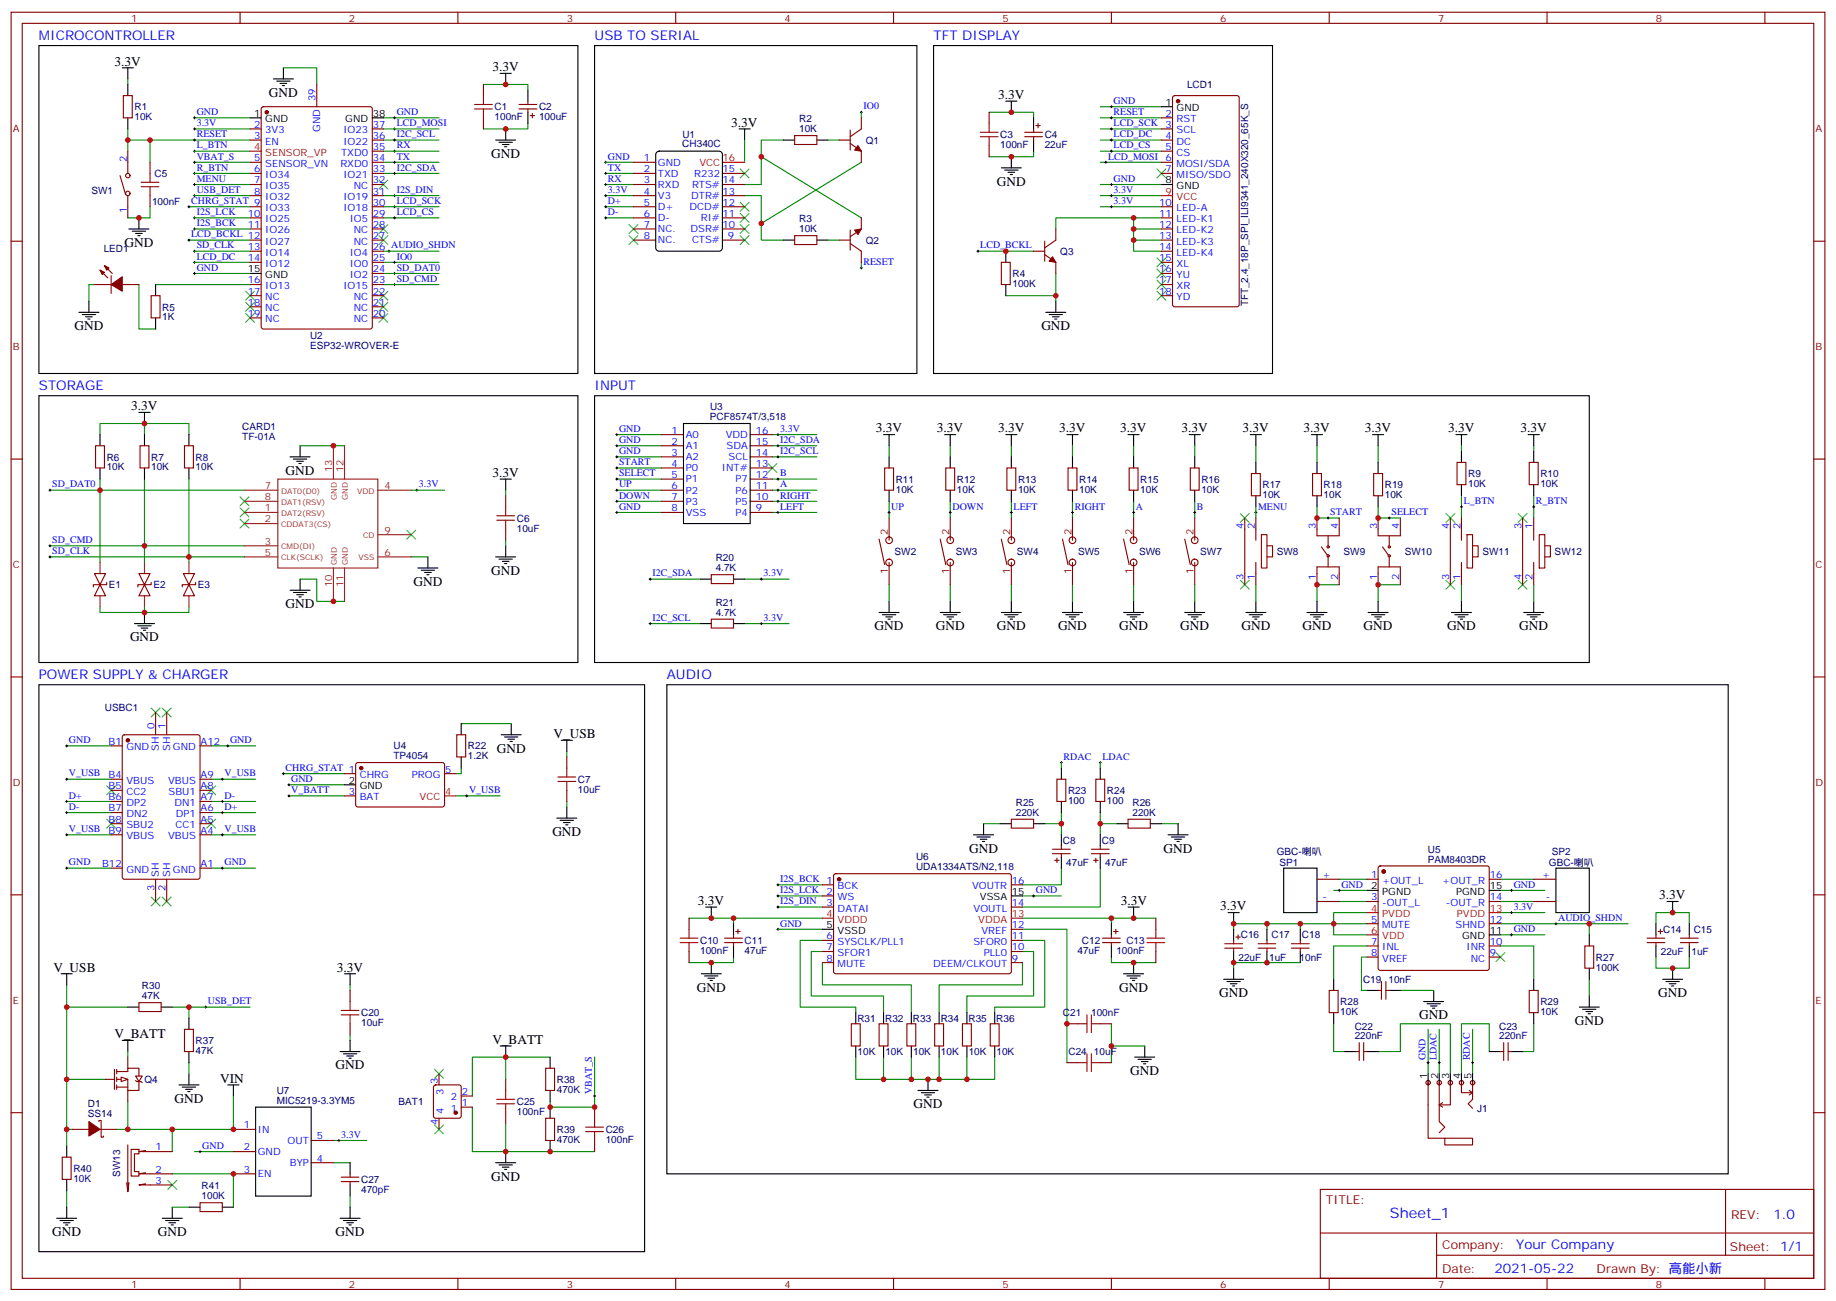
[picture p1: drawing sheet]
<svg xmlns="http://www.w3.org/2000/svg" width="583mm" height="413mm" viewBox="0 0 583 413" stroke-linecap="round" stroke-linejoin="round" font-family="sans-serif">
<defs><g id="words">
<text font-size="4.6" fill="#00f" x="441.2" y="386.5">Sheet_1</text>
<g font-size="4.2" fill="#00f">
<text x="12.3" y="12.7">MICROCONTROLLER</text>
<text x="188.7" y="12.7">USB TO SERIAL</text>
<text x="296.3" y="12.7">TFT DISPLAY</text>
<text x="12.3" y="123.8">STORAGE</text>
<text x="188.7" y="123.8">INPUT</text>
<text x="12.3" y="215.5">POWER SUPPLY &amp; CHARGER</text>
<text x="211.7" y="215.5">AUDIO</text>
<text x="562.9" y="386.7">1.0</text>
<text x="481.3" y="396.3">Your Company</text>
<text x="474.4" y="404.1">2021-05-22</text>
</g>
<g font-size="4.2">
<text x="36.3" y="20.8">3.3V</text>
<text x="156.3" y="22.6">3.3V</text>
<text x="85.4" y="30.7">GND</text>
<text x="316.8" y="31.4">3.3V</text>
<text x="232.1" y="40.2">3.3V</text>
<text x="155.9" y="50.1">GND</text>
<text x="316.4" y="58.9">GND</text>
<text x="39.5" y="78.3">GND</text>
<text x="23.6" y="104.8">GND</text>
<text x="330.6" y="104.8">GND</text>
<text x="41.6" y="130.2">3.3V</text>
<text x="278" y="137.2">3.3V</text>
<text x="297.4" y="137.2">3.3V</text>
<text x="316.8" y="137.2">3.3V</text>
<text x="336.2" y="137.2">3.3V</text>
<text x="355.6" y="137.2">3.3V</text>
<text x="375" y="137.2">3.3V</text>
<text x="394.4" y="137.2">3.3V</text>
<text x="413.8" y="137.2">3.3V</text>
<text x="433.2" y="137.2">3.3V</text>
<text x="459.7" y="137.2">3.3V</text>
<text x="482.6" y="137.2">3.3V</text>
<text x="90.7" y="150.6">GND</text>
<text x="156.3" y="151.3">3.3V</text>
<text x="131.2" y="185.9">GND</text>
<text x="155.9" y="182.4">GND</text>
<text x="90.7" y="193">GND</text>
<text x="41.3" y="203.6">GND</text>
<text x="277.6" y="200">GND</text>
<text x="297" y="200">GND</text>
<text x="316.4" y="200">GND</text>
<text x="335.8" y="200">GND</text>
<text x="355.2" y="200">GND</text>
<text x="374.6" y="200">GND</text>
<text x="394.1" y="200">GND</text>
<text x="413.5" y="200">GND</text>
<text x="432.9" y="200">GND</text>
<text x="459.3" y="200">GND</text>
<text x="482.2" y="200">GND</text>
<text x="157.7" y="238.8">GND</text>
<text x="175.7" y="234.2">V_USB</text>
<text x="175.3" y="265.3">GND</text>
<text x="307.6" y="270.6">GND</text>
<text x="369.4" y="270.6">GND</text>
<text x="221.5" y="287.2">3.3V</text>
<text x="355.7" y="287.2">3.3V</text>
<text x="526.7" y="285.4">3.3V</text>
<text x="387.3" y="288.9">3.3V</text>
<text x="16.9" y="308.3">V_USB</text>
<text x="106.9" y="308.3">3.3V</text>
<text x="221.2" y="314.7">GND</text>
<text x="355.3" y="314.7">GND</text>
<text x="387" y="316.4">GND</text>
<text x="526.3" y="316.4">GND</text>
<text x="450.5" y="323.5">GND</text>
<text x="36.3" y="329.5">V_BATT</text>
<text x="499.9" y="325.3">GND</text>
<text x="156.3" y="331.3">V_BATT</text>
<text x="106.5" y="339.4">GND</text>
<text x="358.8" y="341.1">GND</text>
<text x="69.8" y="343.6">VIN</text>
<text x="55.4" y="350">GND</text>
<text x="290" y="351.7">GND</text>
<text x="155.9" y="374.7">GND</text>
<text x="16.6" y="392.3">GND</text>
<text x="50.1" y="392.3">GND</text>
<text x="106.5" y="392.3">GND</text>
</g>
<g font-size="3.9" fill="#800">
<text x="420.9" y="382.1">TITLE:</text>
<text x="549.5" y="386.7">REV:</text>
<text x="457.8" y="396.3">Company:</text>
<text x="549.1" y="396.9">Sheet: 1/1</text>
<text x="457.8" y="403.9">Date:</text>
<text x="506.8" y="404">Drawn By: 高能小新</text>
</g>
<g font-size="3.2" fill="#800">
<text x="41.6" y="6.9">1</text>
<text x="110.8" y="6.9">2</text>
<text x="179.9" y="6.9">3</text>
<text x="249.1" y="6.9">4</text>
<text x="318.2" y="6.9">5</text>
<text x="387.3" y="6.9">6</text>
<text x="456.5" y="6.9">7</text>
<text x="525.6" y="6.9">8</text>
<text x="4.1" y="42">A</text>
<text x="576.3" y="42">A</text>
<text x="4.1" y="111.1">B</text>
<text x="576.3" y="111.1">B</text>
<text x="281.9" y="169.7" transform="rotate(-90 281.9 169.7)">2</text>
<text x="301.3" y="169.7" transform="rotate(-90 301.3 169.7)">2</text>
<text x="320.7" y="169.7" transform="rotate(-90 320.7 169.7)">2</text>
<text x="340.1" y="169.7" transform="rotate(-90 340.1 169.7)">2</text>
<text x="359.5" y="169.7" transform="rotate(-90 359.5 169.7)">2</text>
<text x="378.9" y="169.7" transform="rotate(-90 378.9 169.7)">2</text>
<text x="4.1" y="180.3">C</text>
<text x="281.9" y="182.3" transform="rotate(-90 281.9 182.3)">1</text>
<text x="301.3" y="182.3" transform="rotate(-90 301.3 182.3)">1</text>
<text x="320.7" y="182.3" transform="rotate(-90 320.7 182.3)">1</text>
<text x="340.1" y="182.3" transform="rotate(-90 340.1 182.3)">1</text>
<text x="359.5" y="182.3" transform="rotate(-90 359.5 182.3)">1</text>
<text x="378.9" y="182.3" transform="rotate(-90 378.9 182.3)">1</text>
<text x="576.3" y="180.3">C</text>
<text x="4.1" y="249.4">D</text>
<text x="576.3" y="249.4">D</text>
<text x="4.1" y="318.6">E</text>
<text x="576.3" y="318.6">E</text>
<text x="41.6" y="408.7">1</text>
<text x="110.8" y="408.7">2</text>
<text x="179.9" y="408.7">3</text>
<text x="249.1" y="408.7">4</text>
<text x="318.2" y="408.7">5</text>
<text x="387.3" y="408.7">6</text>
<text x="456.5" y="408.7">7</text>
<text x="525.6" y="408.7">8</text>
</g>
<g font-size="3.2" fill="#000080">
<text x="376.8" y="28">LCD1</text>
<text x="42.7" y="35">R1</text>
<text x="157" y="35">C1</text>
<text x="171.1" y="35">C2</text>
<text x="42.7" y="38.2">10K</text>
<text x="157" y="38.2">100nF</text>
<text x="171.1" y="38.2">100uF</text>
<text x="253.7" y="42">10K</text>
<text x="253.7" y="38.8">R2</text>
<text x="216.6" y="46.8">CH340C</text>
<text x="216.6" y="43.9">U1</text>
<text x="274.8" y="45.6">Q1</text>
<text x="317.5" y="47">100nF</text>
<text x="317.5" y="43.9">C3</text>
<text x="331.6" y="47">22uF</text>
<text x="331.6" y="43.8">C4</text>
<text x="49" y="56.2">C5</text>
<text x="29" y="61.5">SW1</text>
<text x="48.2" y="65">100nF</text>
<text x="253.7" y="70.6">R3</text>
<text x="253.7" y="73.7">10K</text>
<text x="274.8" y="77.3">Q2</text>
<text x="32.9" y="80">LED1</text>
<text x="336.5" y="80.9">Q3</text>
<text x="321.4" y="87.9">R4</text>
<text x="321.4" y="91.1">100K</text>
<text x="51.5" y="101.7">1K</text>
<text x="51.5" y="98.5">R5</text>
<text x="396.2" y="97.3" transform="rotate(-90 396.2 97.3)">TFT_2.4_18P_SPI_ILI9341_240X320_65K_S</text>
<text x="98.4" y="107.4">U2</text>
<text x="98.4" y="110.7">ESP32-WROVER-E</text>
<text x="225.4" y="130.1">U3</text>
<text x="76.9" y="136.5">CARD1</text>
<text x="225.4" y="133.3">PCF8574T/3,518</text>
<text x="76.9" y="139.7">TF-01A</text>
<text x="33.9" y="149.3">10K</text>
<text x="33.9" y="146.2">R6</text>
<text x="48" y="149.3">10K</text>
<text x="48" y="146.2">R7</text>
<text x="62.1" y="149.3">10K</text>
<text x="62.1" y="146.2">R8</text>
<text x="284.3" y="153.2">R11</text>
<text x="303.7" y="153.2">R12</text>
<text x="323.1" y="153.2">R13</text>
<text x="342.5" y="153.2">R14</text>
<text x="361.9" y="153.2">R15</text>
<text x="381.4" y="153.2">R16</text>
<text x="400.8" y="155">R17</text>
<text x="420.2" y="155">R18</text>
<text x="439.6" y="155">R19</text>
<text x="466" y="154.6">10K</text>
<text x="466" y="151.5">R9</text>
<text x="488.9" y="154.6">10K</text>
<text x="488.9" y="151.5">R10</text>
<text x="284.3" y="156.4">10K</text>
<text x="303.7" y="156.4">10K</text>
<text x="323.1" y="156.4">10K</text>
<text x="342.5" y="156.4">10K</text>
<text x="361.9" y="156.4">10K</text>
<text x="381.4" y="156.4">10K</text>
<text x="400.8" y="158.1">10K</text>
<text x="420.2" y="158.1">10K</text>
<text x="439.6" y="158.1">10K</text>
<text x="164" y="165.5">C6</text>
<text x="164" y="168.7">10uF</text>
<text x="227.2" y="178.2">R20</text>
<text x="284" y="176">SW2</text>
<text x="303.4" y="176">SW3</text>
<text x="322.8" y="176">SW4</text>
<text x="342.2" y="176">SW5</text>
<text x="361.6" y="176">SW6</text>
<text x="381" y="176">SW7</text>
<text x="405.3" y="176.3">SW8</text>
<text x="426.5" y="176.2">SW9</text>
<text x="445.9" y="176.2">SW10</text>
<text x="470.6" y="176.3">SW11</text>
<text x="493.5" y="176.3">SW12</text>
<text x="227.2" y="181.3">4.7K</text>
<text x="34.6" y="186.7">E1</text>
<text x="48.7" y="186.7">E2</text>
<text x="62.8" y="186.7">E3</text>
<text x="227.2" y="195.4">4.7K</text>
<text x="227.2" y="192.3">R21</text>
<text x="33.3" y="225.5">USBC1</text>
<text x="124.9" y="237.7">U4</text>
<text x="148.5" y="237.9">R22</text>
<text x="124.9" y="240.9">TP4054</text>
<text x="148.5" y="241">1.2K</text>
<text x="183.4" y="251.6">10uF</text>
<text x="183.4" y="248.4">C7</text>
<text x="339" y="252">R23</text>
<text x="351.4" y="251.9">R24</text>
<text x="322.4" y="255.7">R25</text>
<text x="339" y="255.2">100</text>
<text x="351.4" y="255.2">100</text>
<text x="359.5" y="255.7">R26</text>
<text x="322.4" y="258.9">220K</text>
<text x="359.5" y="258.9">220K</text>
<text x="337.4" y="267.8">C8</text>
<text x="349.8" y="267.8">C9</text>
<text x="290.8" y="273.1">U6</text>
<text x="338.4" y="274.9">47uF</text>
<text x="350.8" y="274.9">47uF</text>
<text x="405.3" y="271.3">GBC-喇叭</text>
<text x="406.1" y="274.9">SP1</text>
<text x="453.2" y="273.8">PAM8403DR</text>
<text x="453.2" y="270.6">U5</text>
<text x="491.7" y="274.9">GBC-喇叭</text>
<text x="492.5" y="271.4">SP2</text>
<text x="290.8" y="276.2">UDA1334ATS/N2,118</text>
<text x="222.2" y="299.6">C10</text>
<text x="236.4" y="299.5">C11</text>
<text x="343.4" y="299.5">C12</text>
<text x="357.5" y="299.6">C13</text>
<text x="393.9" y="297.8">C16</text>
<text x="403.6" y="297.8">C17</text>
<text x="413.3" y="297.8">C18</text>
<text x="527.9" y="296">C14</text>
<text x="537.6" y="296.1">C15</text>
<text x="222.2" y="302.8">100nF</text>
<text x="236.4" y="302.7">47uF</text>
<text x="342" y="302.7">47uF</text>
<text x="354.4" y="302.8">100nF</text>
<text x="393.1" y="304.9">22uF</text>
<text x="402.9" y="304.9">1uF</text>
<text x="412.5" y="304.9">10nF</text>
<text x="506.6" y="304.9">R27</text>
<text x="527.2" y="303.1">22uF</text>
<text x="536.9" y="303.1">1uF</text>
<text x="432.7" y="312">C19</text>
<text x="440.7" y="312">10nF</text>
<text x="506.6" y="308.1">100K</text>
<text x="45" y="317.1">47K</text>
<text x="45" y="313.7">R30</text>
<text x="114.7" y="322.5">C20</text>
<text x="337.4" y="322.5">C21</text>
<text x="346.3" y="322.5">100nF</text>
<text x="425.4" y="322.2">10K</text>
<text x="425.4" y="319">R28</text>
<text x="488.9" y="322.2">10K</text>
<text x="488.9" y="319">R29</text>
<text x="114.7" y="325.7">10uF</text>
<text x="272.1" y="324.3">R31</text>
<text x="281" y="324.3">R32</text>
<text x="289.8" y="324.3">R33</text>
<text x="298.6" y="324.3">R34</text>
<text x="307.4" y="324.3">R35</text>
<text x="316.2" y="324.3">R36</text>
<text x="430" y="329.8">220nF</text>
<text x="430" y="326.9">C22</text>
<text x="475.9" y="329.8">220nF</text>
<text x="475.9" y="326.9">C23</text>
<text x="62.1" y="334.5">47K</text>
<text x="62.1" y="331.3">R37</text>
<text x="272.2" y="334.9">10K</text>
<text x="281" y="334.9">10K</text>
<text x="289.9" y="334.9">10K</text>
<text x="298.7" y="334.9">10K</text>
<text x="307.5" y="334.9">10K</text>
<text x="316.3" y="334.9">10K</text>
<text x="339.2" y="334.9">C24</text>
<text x="347.3" y="334.9">10uF</text>
<text x="45.9" y="343.6">Q4</text>
<text x="87.9" y="347.1">U7</text>
<text x="176.7" y="346.9">470K</text>
<text x="176.7" y="343.7">R38</text>
<text x="27.9" y="351.3">D1</text>
<text x="87.9" y="350.3">MIC5219-3.3YM5</text>
<text x="126.5" y="350.8">BAT1</text>
<text x="164" y="353.9">100nF</text>
<text x="164" y="350.8">C25</text>
<text x="468.8" y="353">J1</text>
<text x="27.9" y="354.5">SS14</text>
<text x="176.7" y="359.6">R39</text>
<text x="192.3" y="359.6">C26</text>
<text x="176.7" y="362.7">470K</text>
<text x="192.3" y="362.7">100nF</text>
<text x="23.3" y="371.9">R40</text>
<text x="23.3" y="375.1">10K</text>
<text x="38.2" y="373.5" transform="rotate(-90 38.2 373.5)">SW13</text>
<text x="64" y="377.4">R41</text>
<text x="114.7" y="375.5">C27</text>
<text x="64" y="380.6">100K</text>
<text x="114.7" y="378.6">470pF</text>
</g>
<g font-size="3.2" fill="#00f">
<text x="100.2" y="32.1" transform="rotate(-90 100.2 32.1)">39</text>
<text x="274.1" y="34.7">IO0</text>
<text x="353.5" y="33">GND</text>
<text x="62.4" y="36.5">GND</text>
<text x="62.4" y="40">3.3V</text>
<text x="80.7" y="40.6">2</text>
<text x="101.6" y="41.9" transform="rotate(-90 101.6 41.9)">GND</text>
<text x="118.4" y="40.6">37</text>
<text x="125.9" y="40">LCD_MOSI</text>
<text x="125.9" y="36.5">GND</text>
<text x="353.5" y="36.5">RESET</text>
<text x="353.5" y="40">LCD_SCK</text>
<text x="370" y="37">2</text>
<text x="370" y="40.6">3</text>
<text x="373.5" y="38.8">RST</text>
<text x="62.4" y="47.1">L_BTN</text>
<text x="62.4" y="43.6">RESET</text>
<text x="80.7" y="44.1">3</text>
<text x="84.2" y="42.3">3V3</text>
<text x="84.2" y="45.9">EN</text>
<text x="109" y="45.9">IO22</text>
<text x="109" y="42.3">IO23</text>
<text x="118.4" y="47.6">35</text>
<text x="118.4" y="44.1">36</text>
<text x="125.9" y="47.1">RX</text>
<text x="125.9" y="43.6">I2C_SCL</text>
<text x="353.5" y="43.6">LCD_DC</text>
<text x="353.5" y="47.1">LCD_CS</text>
<text x="370" y="44.1">4</text>
<text x="370" y="47.6">5</text>
<text x="373.5" y="42.3">SCL</text>
<text x="373.5" y="45.9">DC</text>
<text x="40.2" y="51.5" transform="rotate(-90 40.2 51.5)">2</text>
<text x="62.4" y="50.6">VBAT_S</text>
<text x="80.7" y="51.2">5</text>
<text x="84.2" y="52.9">SENSOR_VN</text>
<text x="108" y="52.9">RXD0</text>
<text x="108.3" y="49.4">TXD0</text>
<text x="118.4" y="51.2">34</text>
<text x="125.9" y="50.6">TX</text>
<text x="193" y="50.6">GND</text>
<text x="204.4" y="51.2">1</text>
<text x="208.8" y="52.6">GND</text>
<text x="351.7" y="50.6">LCD_MOSI</text>
<text x="370" y="51.2">6</text>
<text x="373.5" y="49.4">CS</text>
<text x="373.5" y="52.9">MOSI/SDA</text>
<text x="62.4" y="54.2">R_BTN</text>
<text x="62.4" y="57.7">MENU</text>
<text x="80.7" y="54.7">6</text>
<text x="80.7" y="58.2">7</text>
<text x="84.2" y="56.4">IO34</text>
<text x="84.2" y="60">IO35</text>
<text x="109" y="56.4">IO21</text>
<text x="112.3" y="60">NC</text>
<text x="118.4" y="58.2">32</text>
<text x="118.4" y="54.7">33</text>
<text x="125.9" y="54.2">I2C_SDA</text>
<text x="193" y="54.2">TX</text>
<text x="193" y="57.7">RX</text>
<text x="204.4" y="58.2">3</text>
<text x="204.4" y="54.7">2</text>
<text x="208.8" y="59.6">RXD</text>
<text x="208.8" y="56.1">TXD</text>
<text x="219.7" y="59.6">RTS#</text>
<text x="220.3" y="56.1">R232</text>
<text x="229.3" y="54.7">15</text>
<text x="229.3" y="58.2">14</text>
<text x="353.5" y="57.7">GND</text>
<text x="370" y="54.7">7</text>
<text x="373.5" y="56.4">MISO/SDO</text>
<text x="60.7" y="64.7">CHRG_STAT 9</text>
<text x="62.4" y="61.2">USB_DET</text>
<text x="80.7" y="61.7">8</text>
<text x="84.2" y="63.5">IO32</text>
<text x="109" y="63.5">IO19</text>
<text x="118.4" y="65.3">30</text>
<text x="118.4" y="61.7">31</text>
<text x="125.9" y="64.7">LCD_SCK</text>
<text x="125.9" y="61.2">I2S_DIN</text>
<text x="193" y="64.7">D+</text>
<text x="193" y="61.2">3.3V</text>
<text x="204.4" y="65.3">5</text>
<text x="204.4" y="61.7">4</text>
<text x="208.8" y="63.1">V3</text>
<text x="219.4" y="63.1">DTR#</text>
<text x="229.3" y="61.7">13</text>
<text x="229.3" y="65.3">12</text>
<text x="353.5" y="61.2">3.3V</text>
<text x="353.5" y="64.7">3.3V</text>
<text x="368" y="65.3">10</text>
<text x="40.2" y="67.6" transform="rotate(-90 40.2 67.6)">1</text>
<text x="62.4" y="68.3">I2S_LCK</text>
<text x="62.4" y="71.8">I2S_BCK</text>
<text x="78.7" y="68.8">10</text>
<text x="84.2" y="67">IO33</text>
<text x="84.2" y="70.6">IO25</text>
<text x="109" y="67">IO18</text>
<text x="111" y="70.6">IO5</text>
<text x="118.4" y="68.8">29</text>
<text x="125.9" y="68.3">LCD_CS</text>
<text x="193" y="68.3">D-</text>
<text x="204.4" y="68.8">6</text>
<text x="208.8" y="70.2">D-</text>
<text x="208.8" y="66.7">D+</text>
<text x="218.9" y="66.7">DCD#</text>
<text x="222.5" y="70.2">RI#</text>
<text x="229.3" y="68.8">11</text>
<text x="368" y="68.8">11</text>
<text x="373.5" y="67">LED-A</text>
<text x="373.5" y="70.6">LED-K1</text>
<text x="60.7" y="75.3">LCD_BCKL 12</text>
<text x="78.7" y="72.3">11</text>
<text x="84.2" y="74.1">IO26</text>
<text x="84.2" y="77.6">IO27</text>
<text x="112.3" y="77.6">NC</text>
<text x="112.3" y="74.1">NC</text>
<text x="118.4" y="75.8">27</text>
<text x="118.4" y="72.3">28</text>
<text x="204.4" y="75.8">8</text>
<text x="204.4" y="72.3">7</text>
<text x="208.8" y="77.3">NC.</text>
<text x="208.8" y="73.7">NC.</text>
<text x="219.2" y="73.7">DSR#</text>
<text x="219.7" y="77.3">CTS#</text>
<text x="229.3" y="72.3">10</text>
<text x="231.1" y="75.8">9</text>
<text x="368" y="72.3">12</text>
<text x="368" y="75.8">13</text>
<text x="373.5" y="74.1">LED-K2</text>
<text x="373.5" y="77.6">LED-K3</text>
<text x="62.4" y="78.8">SD_CLK</text>
<text x="62.4" y="82.4">LCD_DC</text>
<text x="78.7" y="79.4">13</text>
<text x="78.7" y="82.9">14</text>
<text x="84.2" y="81.1">IO14</text>
<text x="111" y="81.1">IO4</text>
<text x="118.4" y="82.9">25</text>
<text x="118.4" y="79.4">26 AUDIO_SHDN</text>
<text x="125.9" y="82.4">IO0</text>
<text x="311.1" y="78.8">LCD_BCKL</text>
<text x="368" y="79.4">14</text>
<text x="368" y="82.9">15</text>
<text x="373.5" y="81.1">LED-K4</text>
<text x="62.4" y="85.9">GND</text>
<text x="78.7" y="90">16</text>
<text x="84.2" y="84.7">IO12</text>
<text x="111" y="88.2">IO2</text>
<text x="111" y="84.7">IO0</text>
<text x="118.4" y="90">23</text>
<text x="118.4" y="86.4">24</text>
<text x="125.9" y="89.4">SD_CMD</text>
<text x="125.9" y="85.9">SD_DAT0</text>
<text x="274.1" y="84.1">RESET</text>
<text x="368" y="86.4">16</text>
<text x="368" y="90">17</text>
<text x="373.5" y="84.7">XL</text>
<text x="373.5" y="88.2">YU</text>
<text x="78.7" y="93.5">17</text>
<text x="84.2" y="91.7">IO13</text>
<text x="84.2" y="95.2">NC</text>
<text x="109" y="91.7">IO15</text>
<text x="112.3" y="95.2">NC</text>
<text x="118.4" y="93.5">22</text>
<text x="368" y="93.5">18</text>
<text x="373.5" y="91.7">XR</text>
<text x="373.5" y="95.2">YD</text>
<text x="78.7" y="97">18</text>
<text x="78.7" y="100.5">19</text>
<text x="84.2" y="98.8">NC</text>
<text x="112.3" y="98.8">NC</text>
<text x="118.4" y="100.5">20</text>
<text x="118.4" y="97">21</text>
<text x="84.2" y="102.3">NC</text>
<text x="112.3" y="102.3">NC</text>
<text x="196.5" y="137.1">GND</text>
<text x="213.2" y="137.6">1</text>
<text x="239.9" y="137.6">16</text>
<text x="247.6" y="137.1">3.3V</text>
<text x="196.5" y="140.6">GND</text>
<text x="213.2" y="141.1">2</text>
<text x="217.7" y="139">A0</text>
<text x="217.7" y="142.5">A1</text>
<text x="230.4" y="139">VDD</text>
<text x="230.6" y="142.5">SDA</text>
<text x="239.9" y="141.1">15</text>
<text x="247.6" y="140.6">I2C_SDA</text>
<text x="196.5" y="144.1">GND</text>
<text x="196.5" y="147.6">START</text>
<text x="213.2" y="144.6">3</text>
<text x="213.2" y="148.2">4</text>
<text x="217.7" y="146">A2</text>
<text x="217.7" y="149.6">P0</text>
<text x="229.2" y="149.6">INT#</text>
<text x="231.3" y="146">SCL</text>
<text x="239.9" y="148.2">13</text>
<text x="239.9" y="144.6">14</text>
<text x="247.6" y="144.1">I2C_SCL</text>
<text x="16.6" y="154.7">SD_DAT0</text>
<text x="133" y="154.7">3.3V</text>
<text x="196.5" y="151.2">SELECT</text>
<text x="196.5" y="154.7">UP</text>
<text x="213.2" y="151.7">5</text>
<text x="213.2" y="155.2">6</text>
<text x="217.7" y="153.1">P1</text>
<text x="233.5" y="153.1">P7</text>
<text x="239.9" y="155.2">11</text>
<text x="239.9" y="151.7">12</text>
<text x="247.6" y="151.2">B</text>
<text x="247.6" y="154.7">A</text>
<text x="196.5" y="161.7">GND</text>
<text x="196.5" y="158.2">DOWN</text>
<text x="213.2" y="158.7">7</text>
<text x="217.7" y="156.6">P2</text>
<text x="217.7" y="160.2">P3</text>
<text x="233.5" y="160.2">P5</text>
<text x="233.5" y="156.6">P6</text>
<text x="239.9" y="158.7">10</text>
<text x="247.6" y="158.2">RIGHT</text>
<text x="247.6" y="161.7">LEFT</text>
<text x="282.9" y="161.8">UP</text>
<text x="302.3" y="161.8">DOWN</text>
<text x="321.7" y="161.8">LEFT</text>
<text x="341.1" y="161.8">RIGHT</text>
<text x="360.5" y="161.8">A</text>
<text x="379.9" y="161.8">B</text>
<text x="399.3" y="161.8">MENU</text>
<text x="464.6" y="160">L_BTN</text>
<text x="487.5" y="160">R_BTN</text>
<text x="213.2" y="162.3">8</text>
<text x="217.7" y="163.7">VSS</text>
<text x="233.5" y="163.7">P4</text>
<text x="239.9" y="162.3">9</text>
<text x="394.8" y="167.7" transform="rotate(-90 394.8 167.7)">4</text>
<text x="398.3" y="167.7" transform="rotate(-90 398.3 167.7)">2</text>
<text x="417.7" y="167.9" transform="rotate(-90 417.7 167.9)">3</text>
<text x="422.3" y="163.5">START</text>
<text x="424.7" y="167.9" transform="rotate(-90 424.7 167.9)">4</text>
<text x="437.1" y="167.9" transform="rotate(-90 437.1 167.9)">3</text>
<text x="441.7" y="163.5">SELECT</text>
<text x="444.1" y="167.9" transform="rotate(-90 444.1 167.9)">4</text>
<text x="460" y="167.7" transform="rotate(-90 460 167.7)">4</text>
<text x="463.5" y="167.7" transform="rotate(-90 463.5 167.7)">2</text>
<text x="483" y="167.7" transform="rotate(-90 483 167.7)">3</text>
<text x="486.5" y="167.7" transform="rotate(-90 486.5 167.7)">1</text>
<text x="16.6" y="172.3">SD_CMD</text>
<text x="16.6" y="175.9">SD_CLK</text>
<text x="207.1" y="182.9">I2C_SDA</text>
<text x="242.4" y="182.9">3.3V</text>
<text x="394.8" y="184.2" transform="rotate(-90 394.8 184.2)">3</text>
<text x="398.3" y="184.2" transform="rotate(-90 398.3 184.2)">1</text>
<text x="417.7" y="184" transform="rotate(-90 417.7 184)">1</text>
<text x="424.7" y="184" transform="rotate(-90 424.7 184)">2</text>
<text x="437.1" y="184" transform="rotate(-90 437.1 184)">1</text>
<text x="444.1" y="184" transform="rotate(-90 444.1 184)">2</text>
<text x="460" y="184.2" transform="rotate(-90 460 184.2)">3</text>
<text x="463.5" y="184.2" transform="rotate(-90 463.5 184.2)">1</text>
<text x="483" y="184.2" transform="rotate(-90 483 184.2)">4</text>
<text x="486.5" y="184.2" transform="rotate(-90 486.5 184.2)">2</text>
<text x="207.1" y="197">I2C_SCL</text>
<text x="242.4" y="197">3.3V</text>
<text x="49" y="231.4" transform="rotate(-90 49 231.4)">0</text>
<text x="52.6" y="231.4" transform="rotate(-90 52.6 231.4)">1</text>
<text x="21.9" y="235.8">GND</text>
<text x="34.4" y="236.4">B1</text>
<text x="40.1" y="238.1">GND</text>
<text x="50.4" y="238.4" transform="rotate(-90 50.4 238.4)">SH</text>
<text x="54" y="238.4" transform="rotate(-90 54 238.4)">SH</text>
<text x="54.9" y="238.1">GND</text>
<text x="63.7" y="236.4">A12</text>
<text x="73" y="235.8">GND</text>
<text x="90.7" y="244.7">CHRG_STAT 1</text>
<text x="141.3" y="245.2">5</text>
<text x="337.6" y="241.1">RDAC</text>
<text x="350" y="241.1">LDAC</text>
<text x="21.9" y="246.4">V_USB</text>
<text x="34.4" y="246.9">B4</text>
<text x="34.4" y="250.5">B5</text>
<text x="40.1" y="248.7">VBUS</text>
<text x="53.4" y="248.7">VBUS</text>
<text x="63.7" y="250.5">A8</text>
<text x="63.7" y="246.9">A9</text>
<text x="71.3" y="246.4">V_USB</text>
<text x="92.4" y="248.2">GND</text>
<text x="92.4" y="251.7">V_BATT</text>
<text x="114.2" y="246.9">CHRG</text>
<text x="130.7" y="246.9">PROG</text>
<text x="148.9" y="251.7">V_USB</text>
<text x="21.9" y="253.5">D+</text>
<text x="21.9" y="257">D-</text>
<text x="34.4" y="254">B6</text>
<text x="34.4" y="257.5">B7</text>
<text x="40.1" y="252.2">CC2</text>
<text x="40.1" y="255.8">DP2</text>
<text x="53.5" y="252.2">SBU1</text>
<text x="55.4" y="255.8">DN1</text>
<text x="63.7" y="257.5">A6</text>
<text x="63.7" y="254">A7</text>
<text x="71.3" y="257">D+</text>
<text x="71.3" y="253.5">D-</text>
<text x="110.7" y="252.2">3</text>
<text x="114.2" y="254">BAT</text>
<text x="34.4" y="261.1">B8</text>
<text x="40.1" y="259.3">DN2</text>
<text x="40.1" y="262.8">SBU2</text>
<text x="55.7" y="262.8">CC1</text>
<text x="55.8" y="259.3">DP1</text>
<text x="63.7" y="261.1">A5</text>
<text x="21.9" y="264.1">V_USB</text>
<text x="34.4" y="264.6">B9</text>
<text x="40.1" y="266.3">VBUS</text>
<text x="53.4" y="266.3">VBUS</text>
<text x="63.7" y="264.6">A4</text>
<text x="71.3" y="264.1">V_USB</text>
<text x="21.9" y="274.6">GND</text>
<text x="32.4" y="275.2">B12</text>
<text x="63.7" y="275.2">A1</text>
<text x="71.3" y="274.6">GND</text>
<text x="40.1" y="276.9">GND</text>
<text x="50.4" y="278.3" transform="rotate(-90 50.4 278.3)">SH</text>
<text x="54" y="278.3" transform="rotate(-90 54 278.3)">SH</text>
<text x="54.9" y="276.9">GND</text>
<text x="247.6" y="279.9">I2S_BCK 1</text>
<text x="321.2" y="280.5">16</text>
<text x="419.8" y="278.7">+</text>
<text x="425.8" y="281.7">GND</text>
<text x="435.3" y="278.7">1</text>
<text x="438.7" y="280.5">+OUT_L</text>
<text x="457.8" y="280.5">+OUT_R</text>
<text x="472.9" y="278.7">16</text>
<text x="480.5" y="281.7">GND</text>
<text x="489.5" y="278.7">+</text>
<text x="49" y="282.8" transform="rotate(-90 49 282.8)">3</text>
<text x="52.6" y="282.8" transform="rotate(-90 52.6 282.8)">2</text>
<text x="247.6" y="283.5">I2S_LCK</text>
<text x="247.6" y="287">I2S_DIN</text>
<text x="262.4" y="284">2</text>
<text x="262.4" y="287.5">3</text>
<text x="265.9" y="282.2">BCK</text>
<text x="265.9" y="285.8">WS</text>
<text x="308.6" y="282.2">VOUTR</text>
<text x="321.2" y="287.5">14</text>
<text x="328.8" y="283.5">GND</text>
<text x="419.8" y="285.8">-</text>
<text x="435.3" y="285.8">3</text>
<text x="438.7" y="287.5">-OUT_L</text>
<text x="459" y="287.5">-OUT_R</text>
<text x="472.9" y="285.8">14</text>
<text x="490.7" y="285.8">-</text>
<text x="265.9" y="289.3">DATAI</text>
<text x="309" y="289.3">VOUTL</text>
<text x="435.3" y="292.8">5</text>
<text x="472.9" y="292.8">12</text>
<text x="480.5" y="288.8">3.3V</text>
<text x="494.6" y="292.3">AUDIO_SHDN</text>
<text x="247.6" y="294">GND</text>
<text x="262.4" y="298.1">6</text>
<text x="265.9" y="299.9">SYSCLK/PLL1</text>
<text x="309" y="299.9">SFOR0</text>
<text x="311.5" y="296.3">VREF</text>
<text x="321.2" y="298.1">11</text>
<text x="321.2" y="294.6">12</text>
<text x="435.3" y="299.9">7</text>
<text x="438.7" y="294.6">MUTE</text>
<text x="462" y="294.6">SHND</text>
<text x="472.9" y="299.9">10</text>
<text x="480.5" y="295.8">GND</text>
<text x="262.4" y="301.6">7</text>
<text x="262.4" y="305.2">8</text>
<text x="265.9" y="303.4">SFOR1</text>
<text x="312.3" y="303.4">PLL0</text>
<text x="321.2" y="305.2">9</text>
<text x="321.2" y="301.6">10</text>
<text x="435.3" y="303.4">8</text>
<text x="438.7" y="301.6">INL</text>
<text x="438.7" y="305.2">VREF</text>
<text x="465.5" y="301.6">INR</text>
<text x="466.8" y="305.2">NC</text>
<text x="472.9" y="303.4">9</text>
<text x="265.9" y="306.9">MUTE</text>
<text x="296.2" y="306.9">DEEM/CLKOUT</text>
<text x="66" y="318.7">USB_DET</text>
<text x="452.4" y="336.6" transform="rotate(-90 452.4 336.6)">GND</text>
<text x="456" y="336.6" transform="rotate(-90 456 336.6)">LDAC</text>
<text x="466.6" y="336.6" transform="rotate(-90 466.6 336.6)">RDAC</text>
<text x="139" y="344.1" transform="rotate(-90 139 344.1)">3</text>
<text x="140.8" y="347.6" transform="rotate(-90 140.8 347.6)">3</text>
<text x="146.6" y="347.5">2</text>
<text x="187.9" y="347.1" transform="rotate(-90 187.9 347.1)">VBAT_S</text>
<text x="140.8" y="353.6" transform="rotate(-90 140.8 353.6)">4</text>
<text x="143.1" y="352.8">1</text>
<text x="143.1" y="349.3">2</text>
<text x="146.6" y="351">1</text>
<text x="77.4" y="358.1">1</text>
<text x="81.8" y="359.5">IN</text>
<text x="139" y="357.1" transform="rotate(-90 139 357.1)">4</text>
<text x="49.4" y="365.1">1</text>
<text x="64.2" y="364.6">GND</text>
<text x="77.4" y="365.1">2</text>
<text x="91.3" y="363">OUT</text>
<text x="100.5" y="361.6">5</text>
<text x="108.3" y="361.1">3.3V</text>
<text x="81.8" y="366.5">GND</text>
<text x="92" y="370.1">BYP</text>
<text x="100.5" y="368.7">4</text>
<text x="49.4" y="372.2">2</text>
<text x="49.4" y="375.7">3</text>
<text x="77.4" y="372.2">3</text>
<text x="81.8" y="373.6">EN</text>
</g>
<g font-size="3.2">
<text x="370" y="33.5">1</text>
<text x="373.5" y="35.3">GND</text>
<text x="80.7" y="37">1</text>
<text x="84.2" y="38.8">GND</text>
<text x="109.6" y="38.8">GND</text>
<text x="118.4" y="37">38</text>
<text x="370" y="58.2">8</text>
<text x="373.5" y="60">GND</text>
<text x="78.7" y="86.4">15</text>
<text x="84.2" y="88.2">GND</text>
<text x="110.7" y="248.7">2</text>
<text x="114.2" y="250.5">GND</text>
<text x="311" y="285.8">VSSA</text>
<text x="321.2" y="284">15</text>
<text x="435.3" y="282.2">2</text>
<text x="438.7" y="284">PGND</text>
<text x="462.2" y="284">PGND</text>
<text x="472.9" y="282.2">15</text>
<text x="262.4" y="294.6">5</text>
<text x="265.9" y="296.3">VSSD</text>
<text x="464.1" y="298.1">GND</text>
<text x="472.9" y="296.3">11</text>
<text x="453" y="342.5" transform="rotate(-90 453 342.5)">1</text>
<text x="456.5" y="342.5" transform="rotate(-90 456.5 342.5)">2</text>
<text x="460" y="342.5" transform="rotate(-90 460 342.5)">3</text>
<text x="463.5" y="342.5" transform="rotate(-90 463.5 342.5)">4</text>
<text x="467.1" y="342.5" transform="rotate(-90 467.1 342.5)">5</text>
</g>
<g font-size="3.2" fill="#f00">
<text x="80.7" y="47.6">4</text>
<text x="84.2" y="49.4">SENSOR_VP</text>
<text x="222" y="52.6">VCC</text>
<text x="229.3" y="51.2">16</text>
<text x="370" y="61.7">9</text>
<text x="373.5" y="63.5">VCC</text>
<text x="133.2" y="254">VCC</text>
<text x="141.3" y="252.2">4</text>
<text x="262.4" y="291">4</text>
<text x="265.9" y="292.8">VDDD</text>
<text x="310.5" y="292.8">VDDA</text>
<text x="321.2" y="291">13</text>
<text x="435.3" y="289.3">4</text>
<text x="438.7" y="291">PVDD</text>
<text x="462.4" y="291">PVDD</text>
<text x="472.9" y="289.3">13</text>
<text x="435.3" y="296.3">6</text>
<text x="438.7" y="298.1">VDD</text>
</g>
<g font-size="3.2" fill="#8d2323">
<text x="105.5" y="149.9" transform="rotate(-90 105.5 149.9)">13</text>
<text x="109" y="149.9" transform="rotate(-90 109 149.9)">12</text>
<text x="84.1" y="155.2">7</text>
<text x="122.1" y="155.2">4</text>
<text x="84.1" y="158.7">8</text>
<text x="84.1" y="162.3">1</text>
<text x="84.1" y="165.8">2</text>
<text x="84.1" y="172.9">3</text>
<text x="122.1" y="169.3">9</text>
<text x="84.1" y="176.4">5</text>
<text x="122.1" y="176.4">6</text>
<text x="105.5" y="186.4" transform="rotate(-90 105.5 186.4)">10</text>
<text x="109" y="186.4" transform="rotate(-90 109 186.4)">11</text>
</g>
<g font-size="2.5" fill="#8d2323">
<text x="89.3" y="156.6">DAT0(D0)</text>
<text x="89.3" y="160.2">DAT1(RSV)</text>
<text x="106.9" y="158.8" transform="rotate(-90 106.9 158.8)">GND</text>
<text x="110.4" y="158.8" transform="rotate(-90 110.4 158.8)">GND</text>
<text x="113.4" y="156.6">VDD</text>
<text x="89.3" y="163.7">DAT2(RSV)</text>
<text x="89.3" y="167.2">CDDAT3(CS)</text>
<text x="115.3" y="170.7">CD</text>
<text x="89.3" y="174.3">CMD(DI)</text>
<text x="89.3" y="177.8">CLK(SCLK)</text>
<text x="106.9" y="179.2" transform="rotate(-90 106.9 179.2)">GND</text>
<text x="110.4" y="179.2" transform="rotate(-90 110.4 179.2)">GND</text>
<text x="113.8" y="177.8">VSS</text>
</g>
</g></defs>
<g fill="none" stroke="#870000" stroke-width=".35">
<path d="M3.5 3.9h575.8v405.3h-575.8zM7.1 7.4h568.6v398.3h-568.6zM76.2 3.9v3.5M145.3 3.9v3.5M214.5 3.9v3.5M283.6 3.9v3.5M352.8 3.9v3.5M421.9 3.9v3.5M491.1 3.9v3.5M560.2 3.9v3.5M153.5 26.8v3.5M153.5 37.4v3.5"/>
<path d="M164.7 34.6h5.7M164.7 33.2h5.7M167.6 32.1v1.1M167.6 34.6v1M168.3 36.7h1.4M169 36v1.4M314 35.6v3.6M328.8 39.9h1.4M329.5 39.2v1.4M47.6 51.5v3.5M314 46.2v3.5M325.3 42h5.6"/>
<path d="M325.3 43.4h5.6M328.1 40.9v1.1M328.1 43.4v1M3.5 76.6h3.6M47.6 62.1v3.5M575.7 76.6h3.6M3.5 145.7h3.6M160.5 157.3v3.6M575.7 145.7h3.6M160.5 167.9v3.5M30 182h3.5l-1.8 3.6zM31.7 185.6l1.8 3.5h-3.5z"/>
<path d="M33.9 184.9v.7h-4.3v.7M44.1 182h3.5l-1.7 3.6zM45.9 185.6l1.7 3.5h-3.5zM48 184.9v.7h-4.3v.7M58.2 182h3.5l-1.7 3.6zM60 185.6l1.7 3.5h-3.5zM62.1 184.9v.7h-4.2v.7M3.5 214.8h3.6M575.7 214.8h3.6M179.9 240.2v3.6M179.9 250.8v3.6M334.1 270.9h5.6"/>
<path d="M334.1 269.5h5.6M334.8 273.1h1.4M335.5 272.3v1.5M336.9 268.5v1M336.9 270.9v1.1M346.4 270.9h5.7M346.4 269.5h5.7M347.1 273.1h1.4M347.8 272.3v1.5M349.2 268.5v1M349.2 270.9v1.1M3.5 284h3.6"/>
<path d="M218.7 291.4v3.5M230 297.7h5.7M230 299.2h5.7M232.8 296.7v1M232.8 299.2v1M233.5 295.6h1.4M234.2 294.9v1.4M350 297.7h5.6M350 299.2h5.6M352.8 296.7v1M352.8 299.2v1M353.5 295.6h1.4"/>
<path d="M354.2 294.9v1.4M366.9 291.4v3.5M388.8 299.5h5.6M391.6 298.5v1M392.3 297.4h1.4M393 296.7v1.4M399.3 299.5h5.7M402.2 298.5v1M409.9 299.5h5.7M412.7 298.5v1M522.8 297.7h5.7M522.8 299.2h5.7"/>
<path d="M525.6 296.7v1M525.6 299.2v1M526.3 295.6h1.5M527 294.9v1.4M533.4 297.7h5.6M533.4 299.2h5.6M536.2 296.7v1M536.2 299.2v1M575.7 284h3.6M111.1 314.3v3.6M218.7 302v3.5M366.9 302v3.5"/>
<path d="M388.8 300.9h5.6M391.6 300.9v1.1M399.3 300.9h5.7M402.2 300.9v1.1M409.9 300.9h5.7M412.7 300.9v1.1M437.4 314.3h1.1M438.5 311.5v5.6M439.9 311.5v5.6M439.9 314.3h1.1M111.1 324.9v3.5M338.7 324.9h3.5"/>
<path d="M338.7 337.3h3.5M349.2 324.9h3.6M349.2 337.3h3.6M430.4 333.7h1M431.4 330.9v5.7M432.9 330.9v5.7M432.9 333.7h1M476.2 333.7h1.1M477.3 330.9v5.7M478.7 333.7h1.1M478.7 330.9v5.7M3.5 353.1h3.6"/>
<path d="M22.9 358.4h5.3M31.4 356v-.4h.7v5.3h.7v-.4M31.7 358.4h5.3M137.8 344.5l.5-.2h7.4l.5 .2 .2 .5v9.2l-.2 .5-.5 .2h-7.4l-.5-.2-.2-.5v-9.2zM139.3 340.8v3.5M139.3 354.9v3.5M146.4 351.4h3.5M146.4 347.8h3.5M160.5 342.5v3.6M160.5 353.1v3.6M188.7 351.4v3.5M575.7 353.1h3.6"/>
<path d="M108.3 375h5.6M108.3 373.6h5.6M111.1 372.5v1.1M111.1 375v1.1M188.7 362v3.5M419.1 377.5h156.6v28.2h-156.6zM547.7 377.5v20.9M419.1 391.3h156.5M456 398.4h119.6M456 391.3v14.1M76.2 405.7v3.5M145.3 405.7v3.5"/>
<path d="M214.5 405.7v3.5M283.6 405.7v3.5M352.8 405.7v3.5M421.9 405.7v3.5M491.1 405.7v3.5M560.2 405.7v3.5"/>
</g>
<g fill="none" stroke="#008700" stroke-width=".35">
<path d="M40.6 25v1.8M61.7 37.4h17.7M90 21.5h10.5v5.3M121.7 37.4h17.6M153.5 26.8h14.1v1.8M167.6 39.2v1.7h-14.1M273.4 35.6v1.8M314 35.6h14.1v1.8M349.2 33.9h19.5M349.2 37.4h19.5M40.6 40.9v3.5h38.8M40.6 44.4v3.6"/>
<path d="M47.6 44.4v7.1M61.7 40.9h17.7M61.7 58.6h17.7M61.7 48h17.7M61.7 51.5h17.7M61.7 55h17.7M121.7 44.4h17.6M121.7 40.9h17.6M121.7 48h17.6M121.7 51.5h17.6M121.7 55h17.6M192.3 58.6h8.8"/>
<path d="M192.3 51.5h8.8M192.3 55h8.8M236.4 44.4v7.1M241.7 49.7l31.7 19.4M248.7 44.4h-7v14.2h-5.3M262.8 44.4h3.5M273.4 51.5l-31.7 19.4M328.1 48v1.7h-14.1M349.2 44.4h19.5M349.2 40.9h19.5M349.2 58.6h19.5M349.2 48h19.5"/>
<path d="M349.2 51.5h19.5M47.6 65.6v3.5h-7M60 65.6h19.4M60 76.2h19.4M61.7 62.1h17.7M61.7 69.1h17.7M61.7 72.7h17.7M61.7 79.7h17.7M121.7 65.6h17.6M121.7 62.1h17.6M121.7 69.1h17.6M121.7 79.7h17.6"/>
<path d="M192.3 65.6h8.8M192.3 62.1h8.8M192.3 69.1h8.8M236.4 62.1h5.3v14.1h7M262.8 76.2h3.5M310.4 79.7h17.7M349.2 65.6h19.5M349.2 62.1h19.5M359.8 69.1v3.6h8.9M359.8 72.7v3.5h8.9M359.8 76.2v3.5h8.9M368.7 69.1h-33.6v3.6"/>
<path d="M30 90.3h-1.8v5.3M44.1 90.3v14.1h5.3M49.4 90.3h30M61.7 83.3h17.7M61.7 86.8h17.7M121.7 83.3h17.6M121.7 86.8h17.6M121.7 90.3h17.6M273.4 83.3v1.7M319.3 93.8h15.8M335.1 86.8v8.8M31.7 137.9v-3.5h28.3v3.5"/>
<path d="M45.9 134.4v3.5M195.8 137.9h14.1M245.2 137.9h14.1M15.9 155.6h61.7M31.7 152v26.5M45.9 152v26.5M60 152v26.5M95.2 141.5h14.2M130.5 155.6h10.6M160.5 155.6v1.7M195.8 141.5h14.1M195.8 155.6h14.1"/>
<path d="M195.8 145h14.1M195.8 148.5h14.1M195.8 152h14.1M195.8 159.1h14.1M245.2 141.5h14.1M245.2 155.6h14.1M245.2 145h14.1M245.2 152h14.1M245.2 159.1h14.1M282.2 141.5v3.5M282.2 159.1v5.3M301.6 141.5v3.5"/>
<path d="M301.6 159.1v5.3M321 141.5v3.5M321 159.1v5.3M340.4 141.5v3.5M340.4 159.1v5.3M359.8 141.5v3.5M359.8 159.1v5.3M379.2 141.5v3.5M379.2 159.1v5.3M398.6 141.5v5.3M418 141.5v5.3M437.4 141.5v5.3"/>
<path d="M463.9 141.5v1.7M463.9 157.3v7.1M486.8 141.5v1.7M486.8 157.3v7.1M15.9 176.7h61.7M15.9 173.2h61.7M130.5 176.7h5.3M160.5 171.4v1.8M195.8 162.6h14.1M245.2 162.6h14.1M398.6 160.9v3.5M418 160.9v3.5h7.1"/>
<path d="M437.4 160.9v3.5h7.1M31.7 192.6v1.8h14.2v-1.8M60 192.6v1.8h-14.1M95.2 183.8h5.3v7.1h8.9M206.4 197.9h15.8M206.4 183.8h15.8M236.4 197.9h14.1M236.4 183.8h14.1M282.2 185.6v5.3M301.6 185.6v5.3M321 185.6v5.3M340.4 185.6v5.3"/>
<path d="M359.8 185.6v5.3M379.2 185.6v5.3M398.6 185.6v5.3M425.1 185.6h-7.1v5.3M444.5 185.6h-7.1v5.3M463.9 185.6v5.3M486.8 185.6v5.3M21.2 236.7h14.1M67 236.7h14.1M146.4 229.7h15.9M179.9 238.5v1.7M21.2 247.3h14.1"/>
<path d="M21.2 254.4h14.1M21.2 257.9h14.1M67 247.3h14.1M67 254.4h14.1M67 257.9h14.1M90 245.5h19.4M91.7 252.6h17.7M91.7 249.1h17.7M144.6 252.6h14.1M146.4 243.8v1.7h-1.8M179.9 254.4v1.7M336.9 242v1.8"/>
<path d="M336.9 257.9v7M349.2 242v1.8M349.2 257.9v7M21.2 275.5h14.1M21.2 264.9h14.1M67 275.5h14.1M67 264.9h14.1M312.2 261.4h5.3M331.6 261.4h5.3M336.9 275.5v5.3h-12.3M349.2 275.5v12.4h-24.6M349.2 261.4h5.3"/>
<path d="M368.7 261.4h5.2M425.1 279h8.8M476.2 279h10.6M218.7 291.4h42.4M232.8 291.4v1.8M246.9 284.3h14.2M246.9 280.8h14.2M246.9 287.9h14.2M246.9 294.9h14.2M261.1 298.5h-7.1v21.1h17.6v1.8M324.6 291.4h42.3M324.6 298.5h7v21.1h-15.9v1.8"/>
<path d="M324.6 294.9h14.1v42.4M324.6 284.3h12.3M352.8 291.4v1.8M402.2 293.2v1.7M412.7 293.2v1.7M423.3 282.6h10.6M425.1 286.1h8.8M433.9 293.2h-42.3v1.7M433.9 289.6h-10.6v7.1h10.6M476.2 293.2h28.3v3.5M476.2 286.1h10.6M476.2 289.6h14.2"/>
<path d="M476.2 296.7h14.2M476.2 282.6h14.2M504.5 293.2h12.3M525.6 293.2v-3.6h10.6v3.6M21.2 312.6v7h19.4M21.2 319.6v22.9h12.3M54.7 319.6h24.7M60 319.6v3.5M111.1 312.6v1.7M232.8 303.7v1.8h-14.1M261.1 305.5v7.1h28.2v8.8M261.1 302h-3.6v14.1h23v5.3"/>
<path d="M324.6 305.5v7.1h-26.5v8.8M324.6 302h3.5v14.1h-21.2v5.3M352.8 303.7v1.8h14.1M412.7 305.5h-21.1v1.8M433.9 303.7h-1.7v10.6h1.7M433.9 300.2h-10.6v10.6M444.5 314.3h10.6M476.2 300.2h10.6v10.6M504.5 310.8v5.3M525.6 303.7v3.6h10.6v-3.6M40.6 333.7v1.8M60 337.3v3.5"/>
<path d="M111.1 328.4v1.8M160.5 335.5h14.1M188.7 335.5v15.9h-14.1v-1.8M271.6 335.5v7h26.5v-7M280.5 335.5v7M289.3 335.5v7M306.9 335.5v7h-8.8M315.7 335.5v7h-8.8M352.8 324.9v12.4M352.8 332h10.6M423.3 324.9v8.8h3.6M437.4 333.7h7.1v-8.8h15.9v15.9"/>
<path d="M453.3 326.7v14.1M456.8 326.7v14.1M467.4 326.7v14.1M472.7 333.7v-8.8h-8.8v15.9M486.8 324.9v8.8h-3.5M21.2 342.5v15.9h1.7M21.2 358.4v5.3M40.6 349.6v8.8h-3.6M54.7 358.4v7.1M74.1 347.8v10.6h-33.5M149.9 351.4v14.1h10.6v-8.8M160.5 342.5v-7h-10.6v12.3"/>
<path d="M21.2 377.8v5.3M54.7 372.5h19.4v10.6M61.7 365.5h12.4M105.8 369h5.3M105.8 362h10.6M111.1 379.6v3.5M160.5 365.5h28.2M54.7 383.1h5.3"/>
</g>
<g fill="none" stroke="#3c3" stroke-width=".35">
<path d="M120.3 57.1l2.8 2.9M123.1 57.1l-2.8 2.9M234.9 53.6l2.9 2.8M237.8 53.6l-2.9 2.8M367.2 53.6l2.9 2.8M370.1 53.6l-2.9 2.8M120.3 71.3l2.8 2.8M120.3 74.8l2.8 2.8M123.1 71.3l-2.8 2.8M123.1 74.8l-2.8 2.8M199.7 71.3l2.8 2.8M199.7 74.8l2.8 2.8"/>
<path d="M202.5 71.3l-2.8 2.8M202.5 74.8l-2.8 2.8M234.9 74.8l2.9 2.8M234.9 71.3l2.9 2.8M234.9 67.7l2.9 2.9M234.9 64.2l2.9 2.8M237.8 74.8l-2.9 2.8M237.8 71.3l-2.9 2.8M237.8 67.7l-2.9 2.9M237.8 64.2l-2.9 2.8M78 92.4l2.8 2.8M78 96l2.8 2.8"/>
<path d="M78 99.5l2.8 2.8M80.8 92.4l-2.8 2.8M80.8 96l-2.8 2.8M80.8 99.5l-2.8 2.8M120.3 92.4l2.8 2.8M120.3 96l2.8 2.8M120.3 99.5l2.8 2.8M123.1 92.4l-2.8 2.8M123.1 96l-2.8 2.8M123.1 99.5l-2.8 2.8M367.2 81.8l2.9 2.9M367.2 85.4l2.9 2.8"/>
<path d="M367.2 88.9l2.9 2.8M367.2 92.4l2.9 2.8M370.1 81.8l-2.9 2.9M370.1 85.4l-2.9 2.8M370.1 88.9l-2.9 2.8M370.1 92.4l-2.9 2.8M76.2 157.7l2.8 2.8M79 157.7l-2.8 2.8M243.8 147.1l2.8 2.8M246.6 147.1l-2.8 2.8M76.2 161.2l2.8 2.8M76.2 164.7l2.8 2.9"/>
<path d="M79 161.2l-2.8 2.8M79 164.7l-2.8 2.9M129.1 168.3l2.8 2.8M131.9 168.3l-2.8 2.8M393.7 163l2.8 2.8M396.5 163l-2.8 2.8M459 163l2.8 2.8M461.8 163l-2.8 2.8M481.9 163l2.8 2.8M484.7 163l-2.8 2.8M393.7 184.1l2.8 2.9M396.5 184.1l-2.8 2.9"/>
<path d="M459 184.1l2.8 2.9M461.8 184.1l-2.8 2.9M481.9 184.1l2.8 2.9M484.7 184.1l-2.8 2.9M48 224.7l2.8 2.8M50.8 224.7l-2.8 2.8M51.5 224.7l2.8 2.8M54.3 224.7l-2.8 2.8M33.9 249.4l2.8 2.8M33.9 260l2.8 2.8M36.7 249.4l-2.8 2.8M36.7 260l-2.8 2.8"/>
<path d="M65.6 260l2.8 2.8M65.6 249.4l2.8 2.8M68.4 260l-2.8 2.8M68.4 249.4l-2.8 2.8M48 284.7l2.8 2.8M50.8 284.7l-2.8 2.8M51.5 284.7l2.8 2.8M54.3 284.7l-2.8 2.8M474.8 302.3l2.9 2.9M477.7 302.3l-2.9 2.9M137.9 339.4l2.9 2.8M140.8 339.4l-2.9 2.8"/>
<path d="M137.9 357l2.9 2.8M140.8 357l-2.9 2.8M53.3 374.7l2.8 2.8M56.1 374.7l-2.8 2.8"/>
</g>
<g fill="none" stroke="#000" stroke-width=".32">
<path d="M61.4 37.4h.7M61.7 37v.7M124.9 37.4h.7M125.2 37v.7M273 35.6h.8M273.4 35.3v.7M352.4 33.9h.7M352.4 37.4h.7M352.8 33.5v.7M352.8 37v.7M61.4 40.9h.7M61.4 44.4h.7"/>
<path d="M61.4 48h.7M61.4 51.5h.7M61.4 58.6h.7M61.4 55h.7M61.7 40.6v.7M61.7 44.1v.7M61.7 47.6v.7M61.7 51.2v.7M61.7 54.7v.7M61.7 58.2v.7M124.9 40.9h.7M124.9 44.4h.7"/>
<path d="M124.9 48h.7M124.9 51.5h.7M124.9 55h.7M125.2 40.6v.7M125.2 44.1v.7M125.2 47.6v.7M125.2 51.2v.7M125.2 54.7v.7M191.9 51.5h.7M191.9 58.6h.7M191.9 55h.7M192.3 51.2v.7"/>
<path d="M192.3 54.7v.7M192.3 58.2v.7M350.7 51.5h.7M351 51.2v.7M352.4 40.9h.7M352.4 44.4h.7M352.4 48h.7M352.4 58.6h.7M352.8 40.6v.7M352.8 44.1v.7M352.8 47.6v.7M352.8 58.2v.7"/>
<path d="M59.6 65.6h.7M59.6 76.2h.7M60 65.3v.7M60 75.8v.8M61.4 62.1h.7M61.4 69.1h.7M61.4 72.7h.7M61.4 79.7h.7M61.7 61.7v.7M61.7 68.8v.7M61.7 72.3v.7M61.7 79.4v.7"/>
<path d="M123.1 79.7h.7M123.5 79.4v.7M124.9 62.1h.7M124.9 65.6h.7M124.9 69.1h.7M125.2 61.7v.7M125.2 65.3v.7M125.2 68.8v.7M191.9 62.1h.7M191.9 65.6h.7M191.9 69.1h.7M192.3 61.7v.7"/>
<path d="M192.3 65.3v.7M192.3 68.8v.7M310.1 79.7h.7M310.4 79.4v.7M352.4 62.1h.7M352.4 65.6h.7M352.8 61.7v.7M352.8 65.3v.7M61.4 83.3h.7M61.4 86.8h.7M61.7 82.9v.7M61.7 86.4v.7"/>
<path d="M124.9 83.3h.7M124.9 86.8h.7M124.9 90.3h.7M125.2 82.9v.7M125.2 86.4v.7M125.2 90v.7M273 85h.8M273.4 84.7v.7M195.4 137.9h.7M195.8 137.6v.7M246.6 137.9h.7M246.9 137.6v.7"/>
<path d="M15.5 155.6h.7M15.9 155.2v.7M131.9 155.6h.7M132.3 155.2v.7M195.4 155.6h.7M195.4 141.5h.7M195.4 145h.7M195.4 148.5h.7M195.4 152h.7M195.4 159.1h.7M195.8 141.1v.7M195.8 144.6v.7"/>
<path d="M195.8 148.2v.7M195.8 151.7v.7M195.8 155.2v.7M195.8 158.7v.8M246.6 155.6h.7M246.6 141.5h.7M246.6 145h.7M246.6 152h.7M246.6 159.1h.7M246.9 141.1v.7M246.9 144.6v.7M246.9 151.7v.7"/>
<path d="M246.9 155.2v.7M246.9 158.7v.8M15.5 173.2h.7M15.5 176.7h.7M15.9 172.9v.7M15.9 176.4v.7M195.4 162.6h.7M195.8 162.3v.7M246.6 162.6h.7M246.9 162.3v.7M281.9 162.6h.7M282.2 162.3v.7"/>
<path d="M301.3 162.6h.7M301.6 162.3v.7M320.7 162.6h.7M321 162.3v.7M340.1 162.6h.7M340.4 162.3v.7M359.5 162.6h.7M359.8 162.3v.7M378.9 162.6h.7M379.2 162.3v.7M398.3 162.6h.7M398.6 162.3v.7"/>
<path d="M421.2 164.4h.7M421.6 164v.7M440.6 164.4h.7M441 164v.7M463.5 160.9h.8M463.9 160.5v.7M486.5 160.9h.7M486.8 160.5v.7M206 183.8h.7M206 197.9h.7M206.4 183.4v.7M206.4 197.6v.7"/>
<path d="M241.3 183.8h.7M241.3 197.9h.7M241.7 183.4v.7M241.7 197.6v.7M20.8 236.7h.7M21.2 236.4v.7M72 236.7h.7M72.3 236.4v.7M20.8 254.4h.7M20.8 257.9h.7M20.8 247.3h.7M21.2 246.9v.8"/>
<path d="M21.2 254v.7M21.2 257.5v.7M70.2 254.4h.7M70.2 257.9h.7M70.2 247.3h.7M70.6 246.9v.8M70.6 254v.7M70.6 257.5v.7M89.6 245.5h.7M90 245.2v.7M91.4 249.1h.7M91.4 252.6h.7"/>
<path d="M91.7 248.7v.7M91.7 252.2v.7M147.8 252.6h.7M148.2 252.2v.7M336.5 242h.8M336.9 241.7v.7M348.9 242h.7M349.2 241.7v.7M20.8 275.5h.7M20.8 264.9h.7M21.2 264.6v.7M21.2 275.2v.7"/>
<path d="M70.2 275.5h.7M70.2 264.9h.7M70.6 264.6v.7M70.6 275.2v.7M246.6 284.3h.7M246.6 280.8h.7M246.6 287.9h.7M246.6 294.9h.7M246.9 280.5v.7M246.9 284v.7M246.9 287.5v.7M246.9 294.6v.7"/>
<path d="M327.7 284.3h.7M328.1 284v.7M424.7 282.6h.7M425.1 282.2v.7M479.4 289.6h.7M479.4 296.7h.7M479.4 282.6h.7M479.8 282.2v.7M479.8 289.3v.7M479.8 296.3v.7M493.5 293.2h.7M493.9 292.8v.7"/>
<path d="M64.9 319.6h.7M65.3 319.3v.7M453 337.3h.7M453.3 336.9v.7M456.5 337.3h.7M456.8 336.9v.7M467.1 337.3h.7M467.4 336.9v.7M188.4 347.8h.7M188.7 347.5v.7M63.1 365.5h.8M63.5 365.1v.7"/>
<path d="M107.2 362h.7M107.6 361.6v.7"/>
</g>
<g fill="none" stroke="#000" stroke-width=".35">
<path d="M12.3 14.5h171.1v104h-171.1zM188.7 14.5h102.3v104h-102.3zM296.3 14.5h107.6v104h-107.6zM38.8 21.5h3.5M40.6 21.5v3.5M86.8 25h6.3M87.8 25.8h4.3M88.9 26.5h2.1M89.6 27.2h.7M90 21.5v3.5M158.7 23.3h3.6M160.5 23.3v3.5"/>
<path d="M167.6 28.6v3.5M167.6 35.6v3.6M319.3 32.1h3.5M321 32.1v3.5M328.1 37.4v3.5M157.3 44.4h6.4M158.4 45.2h4.2M159.5 45.9h2.1M160.2 46.6h.7M160.5 40.9v3.5M234.6 40.9h3.5M236.4 40.9v3.5"/>
<path d="M317.9 53.3h6.3M318.9 54h4.2M320 54.7h2.1M320.7 55.4h.7M321 49.7v3.6M328.1 44.4v3.6M40.9 72.7h6.4M42 73.4h4.2M43 74.1h2.2M43.7 74.8h.7M44.1 69.1v3.6M25 99.1h6.4"/>
<path d="M26.1 99.8h4.2M28.2 95.6v3.5M332 99.1h6.3M333 99.8h4.3M335.1 95.6v3.5M27.2 100.5h2.1M27.9 101.2h.7M334.1 100.5h2.1M334.8 101.2h.7M12.3 125.6h171.1v84.7h-171.1zM44.1 130.9h3.5M45.9 130.9v3.5"/>
<path d="M188.7 125.6h315.8v84.7h-315.8zM280.5 137.9h3.5M282.2 137.9v3.6M299.9 137.9h3.5M301.6 137.9v3.6M319.3 137.9h3.5M321 137.9v3.6M338.7 137.9h3.5M340.4 137.9v3.6M358.1 137.9h3.5M359.8 137.9v3.6M377.5 137.9h3.5"/>
<path d="M379.2 137.9v3.6M396.9 137.9h3.5M398.6 137.9v3.6M416.3 137.9h3.5M418 137.9v3.6M435.7 137.9h3.5M437.4 137.9v3.6M462.1 137.9h3.6M463.9 137.9v3.6M485.1 137.9h3.5M486.8 137.9v3.6M92.1 145h6.3"/>
<path d="M93.1 145.7h4.3M94.2 146.4h2.1M94.9 147.1h.7M95.2 141.5v3.5M158.7 152h3.6M160.5 152v3.6M135.8 176.7v3.6M157.3 176.7h6.4M158.4 177.4h4.2M159.5 178.2h2.1M160.2 178.9h.7M160.5 173.2v3.5"/>
<path d="M42.7 197.9h6.3M43.7 198.6h4.3M44.8 199.3h2.1M45.9 194.4v3.5M92.1 187.3h6.3M93.1 188h4.3M94.2 188.7h2.1M94.9 189.4h.7M95.2 183.8v3.5M132.6 180.3h6.4M133.7 181h4.2M134.8 181.7h2.1"/>
<path d="M135.5 182.4h.7M279 194.4h6.4M280.1 195.1h4.2M281.2 195.8h2.1M281.9 196.5h.7M282.2 190.9v3.5M298.4 194.4h6.4M299.5 195.1h4.2M300.6 195.8h2.1M301.3 196.5h.7M301.6 190.9v3.5M317.9 194.4h6.3"/>
<path d="M318.9 195.1h4.2M320 195.8h2.1M320.7 196.5h.7M321 190.9v3.5M337.3 194.4h6.3M338.3 195.1h4.2M339.4 195.8h2.1M340.1 196.5h.7M340.4 190.9v3.5M356.7 194.4h6.3M357.7 195.1h4.2M358.8 195.8h2.1"/>
<path d="M359.5 196.5h.7M359.8 190.9v3.5M376.1 194.4h6.3M377.1 195.1h4.3M378.2 195.8h2.1M378.9 196.5h.7M379.2 190.9v3.5M395.5 194.4h6.3M396.5 195.1h4.3M397.6 195.8h2.1M398.3 196.5h.7M398.6 190.9v3.5"/>
<path d="M414.9 194.4h6.3M415.9 195.1h4.3M417 195.8h2.1M417.7 196.5h.7M418 190.9v3.5M434.3 194.4h6.3M435.3 195.1h4.3M436.4 195.8h2.1M437.1 196.5h.7M437.4 190.9v3.5M460.7 194.4h6.4M461.8 195.1h4.2"/>
<path d="M462.8 195.8h2.2M463.5 196.5h.8M463.9 190.9v3.5M483.7 194.4h6.3M484.7 195.1h4.2M485.8 195.8h2.1M486.5 196.5h.7M486.8 190.9v3.5M12.3 217.3h192.3v179.9h-192.3zM45.5 200h.7M211.7 217.3h336.9v155.2h-336.9zM159.1 233.2h6.4"/>
<path d="M160.2 233.9h4.2M161.2 234.6h2.1M161.9 235.3h.7M162.3 229.7v3.5M178.2 235h3.5M179.9 235v3.5M176.7 259.6h6.4M179.9 256.1v3.5M177.8 260.4h4.2M178.9 261.1h2.1M179.6 261.8h.7M309 264.9h6.4"/>
<path d="M310.1 265.6h4.2M311.1 266.3h2.2M311.9 267.1h.7M312.2 261.4v3.5M336.9 264.9v3.6M336.9 272v3.5M349.2 264.9v3.6M349.2 272v3.5M370.8 264.9h6.3M371.8 265.6h4.3M372.9 266.3h2.1M373.6 267.1h.7"/>
<path d="M373.9 261.4v3.5M224 287.9h3.5M225.8 287.9v3.5M232.8 293.2v3.5M352.8 293.2v3.5M358.1 287.9h3.5M359.8 287.9v3.5M389.8 289.6h3.5M391.6 289.6v3.6M391.6 294.9v3.6M402.2 294.9v3.6M412.7 294.9v3.6"/>
<path d="M525.6 293.2v3.5M529.2 286.1h3.5M530.9 286.1v3.5M536.2 293.2v3.5M19.4 309h3.5M21.2 309v3.6M109.4 309h3.5M111.1 309v3.6M222.6 309h6.4M223.7 309.7h4.2M224.7 310.4h2.1M225.4 311.2h.7"/>
<path d="M225.8 305.5v3.5M232.8 300.2v3.5M352.8 300.2v3.5M356.7 309h6.3M357.7 309.7h4.2M358.8 310.4h2.1M359.5 311.2h.7M359.8 305.5v3.5M388.4 310.8h6.4M389.5 311.5h4.2M390.5 312.2h2.1M391.2 312.9h.7"/>
<path d="M391.6 302v3.5M391.6 307.3v3.5M402.2 302v3.5M412.7 302v3.5M433.9 314.3h3.5M441 314.3h3.5M451.9 317.9h6.4M453 318.6h4.2M454 319.3h2.1M454.7 320h.7M455.1 314.3v3.6M501.3 319.6h6.3"/>
<path d="M504.5 316.1v3.5M525.6 300.2v3.5M527.8 310.8h6.3M528.8 311.5h4.2M529.9 312.2h2.1M530.6 312.9h.7M530.9 307.3v3.5M536.2 300.2v3.5M38.8 330.2h3.5M40.6 330.2v3.5M107.9 333.7h6.4M109 334.4h4.2"/>
<path d="M110.1 335.1h2.1M110.8 335.8h.7M111.1 330.2v3.5M158.7 332h3.6M160.5 332v3.5M360.2 335.5h6.3M361.2 336.2h4.3M362.3 336.9h2.1M363 337.6h.7M363.4 332v3.5M426.9 333.7h3.5M433.9 333.7h3.5"/>
<path d="M472.7 333.7h3.5M479.8 333.7h3.5M502.4 320.3h4.2M503.4 321h2.1M504.1 321.7h.7M56.8 344.3h6.3M57.9 345h4.2M58.9 345.7h2.1M59.6 346.4h.7M60 340.8v3.5M72.3 344.3h3.5M74.1 344.3v3.5"/>
<path d="M291.4 346.1h6.3M292.5 346.8h4.2M293.5 347.5h2.1M294.2 348.2h.7M294.6 342.5v3.6M111.1 369v3.5M111.1 376.1v3.5M157.3 369h6.4M158.4 369.7h4.2M159.5 370.4h2.1M160.2 371.1h.7M160.5 365.5v3.5"/>
<path d="M18 386.6h6.3M19 387.4h4.3M20.1 388.1h2.1M20.8 388.8h.7M21.2 383.1v3.5M51.5 386.6h6.4M52.6 387.4h4.2M53.6 388.1h2.1M54.3 388.8h.7M54.7 383.1v3.5M107.9 386.6h6.4M109 387.4h4.2"/>
<path d="M110.1 388.1h2.1M110.8 388.8h.7M111.1 383.1v3.5"/>
</g>
<g fill="#870000" stroke="#870000" stroke-width=".35">
<path d="M28.2 356l3.5 2.4-3.5 2.1z"/>
<circle cx="144.6" cy="353.1" r=".53"/>
</g>
<g fill="none" stroke="#a10000" stroke-width=".35">
<path d="M150.6 34.6h5.7M150.6 33.2h5.7M153.5 30.3v2.9M153.5 34.6v2.8M314 39.2v2.8M44.8 59.3h5.6M44.8 57.9h5.6M47.6 55v2.9M47.6 59.3v2.8M311.1 43.4h5.7M311.1 42h5.7M314 43.4v2.8"/>
<path d="M157.7 165.1h5.6M157.7 163.7h5.6M160.5 160.9v2.8M160.5 165.1v2.8M177.1 248h5.6M177.1 246.6h5.6M179.9 243.8v2.8M179.9 248v2.8M215.9 299.2h5.6M215.9 297.7h5.6M218.7 294.9v2.8M218.7 299.2v2.8"/>
<path d="M364.1 299.2h5.6M364.1 297.7h5.6M366.9 294.9v2.8M366.9 299.2v2.8M111.1 317.9v2.8M108.3 322.1h5.6M108.3 320.7h5.6M111.1 322.1v2.8M342.2 324.9h2.8M342.2 337.3h2.8M345 322.1v5.6M345 334.4v5.7"/>
<path d="M346.4 322.1v5.6M346.4 334.4v5.7M346.4 324.9h2.8M346.4 337.3h2.8M157.7 350.3h5.6M157.7 348.9h5.6M160.5 346.1v2.8M160.5 350.3v2.8M185.9 359.1h5.7M185.9 357.7h5.7M188.7 354.9v2.8M188.7 359.1v2.9"/>
</g>
<g fill="none" stroke="#8c2424" stroke-width=".35">
<path d="M77.6 155.6h10.6M77.6 159.1h10.6M88.2 152h31.7v28.3h-31.7zM105.8 141.5v10.5M109.4 141.5v10.5M119.9 155.6h10.6M31.7 178.5v3.5M45.9 178.5v3.5M60 178.5v3.5M77.6 162.6h10.6M77.6 166.2h10.6M77.6 173.2h10.6"/>
<path d="M77.6 176.7h10.6M119.9 176.7h10.6M119.9 169.7h10.6M31.7 189.1v3.5M45.9 189.1v3.5M60 189.1v3.5M105.8 180.3v10.6M109.4 180.3v10.6"/>
</g>
<g fill="#f0f0f0" stroke="#870000" stroke-width=".35">
<circle cx="467.4" cy="343.6" r=".71"/>
<circle cx="463.9" cy="343.6" r=".71"/>
<circle cx="460.4" cy="343.6" r=".71"/>
<circle cx="456.8" cy="343.6" r=".71"/>
<circle cx="453.3" cy="343.6" r=".71"/>
</g>
<path d="M368.7 33.9h3.5M368.7 58.6h3.5M453.3 340.8v3.5M456.8 340.8v3.5M460.4 340.8v3.5M463.9 340.8v3.5M467.4 340.8v3.5" fill="none" stroke="#000" stroke-width=".35"/>
<g fill="none" stroke="#870000" stroke-width=".35">
<path d="M273.4 37.4v3.5l-3.5 2.5M368.7 37.4h3.5M372.4 30.5l.5-.2h19.7l.7 .5v65.9l-.4 .6-20 .1-.7-.5v-65.9zM266.3 44.4h3.6M269.9 45.5l3.5 2.5v3.5M269.9 41.3v6.3M368.7 40.9h3.5M368.7 44.4h3.5M368.7 48h3.5M368.7 51.5h3.5M368.7 55h3.5M266.3 76.2h3.6"/>
<path d="M269.9 77.3l3.5 2.4v3.6M269.9 73v6.4M273.4 69.1v3.6l-3.5 2.4M328.1 79.7h3.5M331.6 76.6v6.3M335.1 72.7v3.5l-3.5 2.5M368.7 65.6h3.5M368.7 69.1h3.5M368.7 72.7h3.5M368.7 76.2h3.5M368.7 79.7h3.5M30 90.3h5.3"/>
<path d="M31.7 85.7l2.5 2.5M33.2 84.3l2.4 2.5M35.3 87.5v5.6M38.8 90.3h5.3M331.6 80.8l3.5 2.5v3.5M368.7 83.3h3.5M368.7 86.8h3.5M368.7 90.3h3.5M368.7 93.8h3.5M36.3 339.4v6.3M37 339.4v1.4M40.6 335.5v3.5"/>
<path d="M33.5 342.5h2.8M37 342.5h3.6v3.6M37 340.1h3.6v-1.1h3.5v2.5M37 341.8v1.5M37 344.3v1.4M37 345h3.6M40.6 346.1v3.5M43 341.5h2.2l-1.1 1.8zM43 342.9l.4 .4h1.4l.4 .3M44.1 343.3v2.8h-3.5M453.3 343.6v17.6h5.3v2.2h8.8v-2.2h-8.8M456.8 343.6v12.4l1.8 1.7-1.8 1.8"/>
<path d="M456.8 350.7l1.1 .7M457.9 350l-1.1 .7M460.4 343.6v7.1h-3.6M463.9 343.6v3.2h3.5M466.4 346.1l1 .7M467.4 343.6v5.3l-1.4 1.4 1.4 1.4M467.4 346.8l-1 .7"/>
</g>
<g fill="#870000" stroke="#870000" stroke-width=".35">
<path d="M31.7 85.7l1.5 .7-.7 .7z"/>
<path d="M33.2 84.3l1.4 .7-.7 .7z"/>
<path d="M35.3 90.3l3.5-2.5v4.6z"/>
<path d="M272.3 46.2l1.1 1.8-2.1-.4z"/>
<path d="M271.3 73l2.1-.3-1.1 1.7z"/>
<path d="M334.1 81.5l1 1.8-2.1-.4z"/>
<circle cx="373.9" cy="32.1" r=".53"/>
</g>
<path d="M368.7 62.1h3.5" fill="none" stroke="#f00" stroke-width=".35"/>
<path d="M38.5 341.8l2.1 .7-2.1 .8z" fill="#fff" stroke="#870000" stroke-width=".35"/>
<g fill="none" stroke="#000" stroke-width=".35">
<path d="M40.6 26.8v3.5M40.6 37.4v3.5M79.4 37.4h3.5M118.2 37.4h3.5M208.4 48.4l.8-.4h19l.9 .4 .2 .6v29.7l-.5 .8-.6 .2h-19l-.9-.5-.2-.5v-29.7zM248.7 44.4h3.5M259.3 44.4h3.5M248.7 76.2h3.5M259.3 76.2h3.5M319.3 79.7v3.6M49.4 90.3v3.5M79.4 86.8h3.5"/>
<path d="M319.3 90.3v3.5M49.4 100.9v3.5M31.7 137.9v3.6M45.9 137.9v3.6M60 137.9v3.6M217 134.4h21.1v31.8h-21.1zM31.7 148.5v3.5M45.9 148.5v3.5M60 148.5v3.5M282.2 145v3.5M282.2 155.6v3.5M301.6 145v3.5"/>
<path d="M301.6 155.6v3.5M321 145v3.5M321 155.6v3.5M340.4 145v3.5M340.4 155.6v3.5M359.8 145v3.5M359.8 155.6v3.5M379.2 145v3.5M379.2 155.6v3.5M398.6 146.8v3.5M398.6 157.3v3.6M418 146.8v3.5"/>
<path d="M418 157.3v3.6M437.4 146.8v3.5M437.4 157.3v3.6M463.9 143.2v3.6M463.9 153.8v3.5M486.8 143.2v3.6M486.8 153.8v3.5M222.2 183.8h3.6M222.2 197.9h3.6M232.8 183.8h3.6M232.8 197.9h3.6M146.4 229.7v3.5"/>
<path d="M109.4 249.1h3.5M146.4 240.2v3.6M336.9 243.8v3.5M336.9 254.4v3.5M349.2 243.8v3.5M349.2 254.4v3.5M317.5 261.4h3.5M328.1 261.4h3.5M354.5 261.4h3.6M365.1 261.4h3.6M407.5 275.5h10.5v14.1h-10.5zM493.9 275.5h10.6v14.1h-10.6z"/>
<path d="M261.1 294.9h3.5M321 284.3h3.6M433.9 282.6h3.5M472.7 282.6h3.5M472.7 296.7h3.5M504.5 296.7v3.5M40.6 319.6h3.5M51.2 319.6h3.5M423.3 310.8v3.5M486.8 310.8v3.5M504.5 307.3v3.5M60 323.1v3.6"/>
<path d="M60 333.7v3.6M174.6 335.5v3.5M271.6 321.4v3.5M271.6 332v3.5M280.5 321.4v3.5M280.5 332v3.5M289.3 321.4v3.5M289.3 332v3.5M298.1 321.4v3.5M298.1 332v3.5M306.9 321.4v3.5M306.9 332v3.5"/>
<path d="M315.7 321.4v3.5M315.7 332v3.5M423.3 321.4v3.5M486.8 321.4v3.5M81.1 351.4h17.7v28.2h-17.7zM174.6 346.1v3.5M174.6 351.4v3.5M21.2 363.7v3.5M21.2 374.3v3.5M174.6 362v3.5M60 383.1h3.5M70.6 383.1h3.5"/>
</g>
<g fill="none" stroke="#870000" stroke-width=".35">
<path d="M39.2 30.3h2.8v7.1h-2.8zM83.1 34.1l.5-.2h33.9l.6 .4 .1 69.4-.5 .7h-34.1l-.6-.4-.1-69.4zM100.5 26.8v7.1M38.1 55.7l1.8 6M40.6 48v7M79.4 55h3.5M79.4 58.6h3.5M79.4 51.5h3.5M79.4 40.9h3.5M79.4 44.4h3.5M118.2 55h3.5M118.2 58.6h3.5"/>
<path d="M118.2 51.5h3.5M118.2 40.9h3.5M118.2 44.4h3.5M118.2 48h3.5M201.1 55h7M201.1 58.6h7M201.1 51.5h7M229.3 55h7.1M229.3 58.6h7.1M252.2 43h7.1v2.9h-7.1zM40.6 62.1v7M79.4 62.1h3.5"/>
<path d="M79.4 65.6h3.5M79.4 69.1h3.5M79.4 72.7h3.5M79.4 76.2h3.5M79.4 79.7h3.5M118.2 62.1h3.5M118.2 65.6h3.5M118.2 69.1h3.5M118.2 72.7h3.5M118.2 76.2h3.5M118.2 79.7h3.5M201.1 62.1h7"/>
<path d="M201.1 65.6h7M201.1 69.1h7M201.1 72.7h7M201.1 76.2h7M229.3 62.1h7.1M229.3 65.6h7.1M229.3 69.1h7.1M229.3 72.7h7.1M229.3 76.2h7.1M252.2 74.8h7.1v2.8h-7.1zM48 93.8h2.8v7.1h-2.8zM79.4 83.3h3.5"/>
<path d="M79.4 90.3h3.5M79.4 93.8h3.5M79.4 97.4h3.5M118.2 83.3h3.5M118.2 90.3h3.5M118.2 93.8h3.5M118.2 97.4h3.5M118.2 86.8h3.5M317.9 83.3h2.8v7h-2.8zM79.4 100.9h3.5M118.2 100.9h3.5M209.9 137.9h7.1"/>
<path d="M238.1 137.9h7.1M30.3 141.5h2.9v7h-2.9zM44.4 141.5h2.9v7h-2.9zM58.6 141.5h2.8v7h-2.8zM209.9 141.5h7.1M209.9 145h7.1M209.9 148.5h7.1M209.9 152h7.1M209.9 155.6h7.1M209.9 159.1h7.1M238.1 141.5h7.1M238.1 145h7.1"/>
<path d="M238.1 148.5h7.1M238.1 152h7.1M238.1 155.6h7.1M238.1 159.1h7.1M280.8 148.5h2.8v7.1h-2.8zM300.2 148.5h2.8v7.1h-2.8zM319.6 148.5h2.8v7.1h-2.8zM339 148.5h2.8v7.1h-2.8zM358.4 148.5h2.8v7.1h-2.8zM377.8 148.5h2.8v7.1h-2.8zM397.2 150.3h2.8v7h-2.8zM416.6 150.3h2.9v7h-2.9z"/>
<path d="M436 150.3h2.9v7h-2.9zM462.5 146.8h2.8v7h-2.8zM485.4 146.8h2.8v7h-2.8zM209.9 162.6h7.1M238.1 162.6h7.1M279 171.1l1.8 8.1M282.2 164.4v7M282.2 178.5v7.1M298.4 171.1l1.8 8.1M301.6 164.4v7M301.6 178.5v7.1M317.9 171.1l1.7 8.1"/>
<path d="M321 164.4v7M321 178.5v7.1M337.3 171.1l1.7 8.1M340.4 164.4v7M340.4 178.5v7.1M356.7 171.1l1.7 8.1M359.8 164.4v7M359.8 178.5v7.1M376.1 171.1l1.7 8.1M379.2 164.4v7M379.2 178.5v7.1M395.1 164.4v21.2"/>
<path d="M398.6 164.4v7M398.6 178.5v7.1M400.4 169.7h1.8v10.6h-1.8zM402.2 173.2h1.7v3.5h-1.7M418 164.4v5.6h7.1v-5.6M419.5 173.6l1.7 2.4M421.6 170v3.2M421.6 176.7v3.2M437.4 164.4v5.6h7.1v-5.6M438.9 173.6l1.7 2.4M441 170v3.2M441 176.7v3.2"/>
<path d="M460.4 164.4v21.2M463.9 164.4v7M463.9 178.5v7.1M465.7 169.7h1.7v10.6h-1.7zM467.4 173.2h1.8v3.5h-1.8M483.3 164.4v21.2M486.8 164.4v7M486.8 178.5v7.1M488.6 169.7h1.8v10.6h-1.8zM490.4 173.2h1.7v3.5h-1.7M225.8 182.4h7v2.8h-7zM225.8 196.5h7v2.8h-7z"/>
<path d="M418 185.6v-5.7h7.1v5.7M437.4 185.6v-5.7h7.1v5.7M35.3 236.7h3.5M39 233.4l.5-.2h23.3l.6 .4 .1 44.7-.5 .7h-23.5l-.6-.4-.1-44.7zM49.4 226.1v7.1M52.9 226.1v7.1M63.5 236.7h3.5M145 233.2h2.8v7h-2.8zM35.3 247.3h3.5M35.3 250.8h3.5M35.3 254.4h3.5M35.3 257.9h3.5"/>
<path d="M63.5 247.3h3.5M63.5 250.8h3.5M63.5 254.4h3.5M63.5 257.9h3.5M109.4 245.5h3.5M109.4 252.6h3.5M113.1 242.2l.5-.2 27.1 .1 .4 .6-.1 13-.6 .4h-27.1l-.4-.7v-12.7zM141.1 245.5h3.5M321 260h7.1v2.8h-7.1zM335.5 247.3h2.8v7.1h-2.8zM347.8 247.3h2.9v7.1h-2.9zM358.1 260h7v2.8h-7z"/>
<path d="M35.3 261.4h3.5M35.3 264.9h3.5M35.3 275.5h3.5M49.4 279v7.1M52.9 279v7.1M63.5 261.4h3.5M63.5 264.9h3.5M63.5 275.5h3.5M264.8 277.5l.5-.2h55.3l.4 .7v30.6l-.7 .4h-55.3l-.4-.7v-30.3zM418 279h7.1M433.9 279h3.5M437.7 275l.4-.2h33.9l.5 .2 .2 .5v31.8l-.2 .5-.5 .2h-33.9l-.4-.3-.3-.4v-31.8z"/>
<path d="M472.7 279h3.5M486.8 279h7.1M261.1 280.8h3.5M261.1 284.3h3.5M261.1 287.9h3.5M261.1 298.5h3.5M321 280.8h3.6M321 287.9h3.6M321 298.5h3.6M321 294.9h3.6M418 286.1h7.1M433.9 286.1h3.5"/>
<path d="M433.9 293.2h3.5M472.7 286.1h3.5M472.7 293.2h3.5M486.8 286.1h7.1M44.1 318.2h7.1v2.8h-7.1zM261.1 302h3.5M261.1 305.5h3.5M321 302h3.6M321 305.5h3.6M421.9 314.3h2.8v7.1h-2.8zM433.9 300.2h3.5M433.9 303.7h3.5"/>
<path d="M472.7 300.2h3.5M472.7 303.7h3.5M485.4 314.3h2.8v7.1h-2.8zM503.1 300.2h2.8v7.1h-2.8zM58.6 326.7h2.8v7h-2.8zM173.2 339h2.8v7.1h-2.8zM270.2 324.9h2.8v7.1h-2.8zM279 324.9h2.9v7.1h-2.9zM287.9 324.9h2.8v7.1h-2.8zM296.7 324.9h2.8v7.1h-2.8zM305.5 324.9h2.8v7.1h-2.8zM314.3 324.9h2.8v7.1h-2.8z"/>
<path d="M74.1 358.4h7M173.2 354.9h2.8v7.1h-2.8zM19.8 367.2h2.8v7.1h-2.8zM40.2 375.4l.4 2.8M40.6 363.4v14.8l.3-2.8M41.6 364.8h2.5v1.4h-1.4v5.6h1.4v1.4h-2.5zM46.2 365.1l-2.1 .4h10.6M46.2 372.2l-2.1 .3h10.6M46.2 375.7l-2.1 .4h10.6M74.1 365.5h7M74.1 372.5h7M98.8 369h7"/>
<path d="M98.8 362h7M63.5 381.7h7.1v2.8h-7.1z"/>
<circle cx="40.6" cy="55.7" r=".71"/>
<circle cx="40.6" cy="61.4" r=".71"/>
<circle cx="282.2" cy="178.5" r="1.06"/>
<circle cx="282.2" cy="171.5" r="1.06"/>
<circle cx="301.6" cy="171.5" r="1.06"/>
<circle cx="301.6" cy="178.5" r="1.06"/>
<circle cx="321" cy="178.5" r="1.06"/>
<circle cx="321" cy="171.5" r="1.06"/>
<circle cx="340.4" cy="171.5" r="1.06"/>
<circle cx="340.4" cy="178.5" r="1.06"/>
<circle cx="359.8" cy="171.5" r="1.06"/>
<circle cx="359.8" cy="178.5" r="1.06"/>
<circle cx="379.2" cy="171.5" r="1.06"/>
<circle cx="379.2" cy="178.5" r="1.06"/>
<circle cx="421.6" cy="173.6" r=".35"/>
<circle cx="421.6" cy="176.4" r=".35"/>
<circle cx="441" cy="176.4" r=".35"/>
<circle cx="441" cy="173.6" r=".35"/>
</g>
<path d="M79.4 48h3.5M229.3 51.5h7.1M141.1 252.6h3.5M261.1 291.4h3.5M321 291.4h3.6M433.9 289.6h3.5M433.9 296.7h3.5M472.7 289.6h3.5" fill="none" stroke="#f00" stroke-width=".35"/>
<g fill="#870000" stroke="#870000" stroke-width=".35">
<circle cx="84.7" cy="35.6" r=".53"/>
<circle cx="114.7" cy="243.8" r=".53"/>
<circle cx="439.2" cy="276.6" r=".53"/>
<circle cx="266.3" cy="279" r=".53"/>
<circle cx="40.6" cy="235" r=".53"/>
</g>
<g fill="#c00">
<circle cx="40.6" cy="44.4" r=".88"/>
<circle cx="47.6" cy="44.4" r=".88"/>
<circle cx="44.1" cy="69.1" r=".88"/>
<circle cx="160.5" cy="26.8" r=".88"/>
<circle cx="160.5" cy="40.9" r=".88"/>
<circle cx="241.7" cy="49.7" r=".88"/>
<circle cx="241.7" cy="70.9" r=".88"/>
<circle cx="359.8" cy="69.1" r=".88"/>
<circle cx="359.8" cy="72.7" r=".88"/>
<circle cx="359.8" cy="76.2" r=".88"/>
<circle cx="335.1" cy="93.8" r=".88"/>
<circle cx="319.3" cy="79.7" r=".88"/>
<circle cx="321" cy="49.7" r=".88"/>
<circle cx="321" cy="35.6" r=".88"/>
<circle cx="105.8" cy="190.9" r=".88"/>
<circle cx="105.8" cy="141.5" r=".88"/>
<circle cx="31.8" cy="155.6" r=".88"/>
<circle cx="45.9" cy="173.2" r=".88"/>
<circle cx="60" cy="176.7" r=".88"/>
<circle cx="45.9" cy="134.4" r=".88"/>
<circle cx="45.9" cy="194.4" r=".88"/>
<circle cx="418" cy="185.6" r=".88"/>
<circle cx="418" cy="164.4" r=".88"/>
<circle cx="437.4" cy="185.6" r=".88"/>
<circle cx="437.4" cy="164.4" r=".88"/>
<circle cx="21.2" cy="319.6" r=".88"/>
<circle cx="21.2" cy="342.5" r=".88"/>
<circle cx="40.6" cy="358.4" r=".88"/>
<circle cx="60" cy="319.6" r=".88"/>
<circle cx="74.1" cy="358.4" r=".88"/>
<circle cx="54.7" cy="358.4" r=".88"/>
<circle cx="21.2" cy="358.4" r=".88"/>
<circle cx="74.1" cy="372.5" r=".88"/>
<circle cx="160.5" cy="335.5" r=".88"/>
<circle cx="160.5" cy="365.5" r=".88"/>
<circle cx="174.6" cy="365.5" r=".88"/>
<circle cx="174.6" cy="351.4" r=".88"/>
<circle cx="188.7" cy="351.4" r=".88"/>
<circle cx="225.8" cy="305.5" r=".88"/>
<circle cx="225.8" cy="291.4" r=".88"/>
<circle cx="232.8" cy="291.4" r=".88"/>
<circle cx="352.8" cy="291.4" r=".88"/>
<circle cx="359.8" cy="291.4" r=".88"/>
<circle cx="359.8" cy="305.5" r=".88"/>
<circle cx="280.5" cy="342.5" r=".88"/>
<circle cx="289.3" cy="342.5" r=".88"/>
<circle cx="294.6" cy="342.5" r=".88"/>
<circle cx="298.1" cy="342.5" r=".88"/>
<circle cx="306.9" cy="342.5" r=".88"/>
<circle cx="338.7" cy="324.9" r=".88"/>
<circle cx="352.8" cy="332" r=".88"/>
<circle cx="336.9" cy="261.4" r=".88"/>
<circle cx="349.3" cy="261.4" r=".88"/>
<circle cx="423.3" cy="293.2" r=".88"/>
<circle cx="391.6" cy="293.2" r=".88"/>
<circle cx="402.2" cy="293.2" r=".88"/>
<circle cx="412.8" cy="293.2" r=".88"/>
<circle cx="402.2" cy="305.5" r=".88"/>
<circle cx="391.6" cy="305.5" r=".88"/>
<circle cx="504.5" cy="293.2" r=".88"/>
<circle cx="530.9" cy="289.6" r=".88"/>
<circle cx="530.9" cy="307.3" r=".88"/>
</g>
<use href="#words"/>
</svg>
